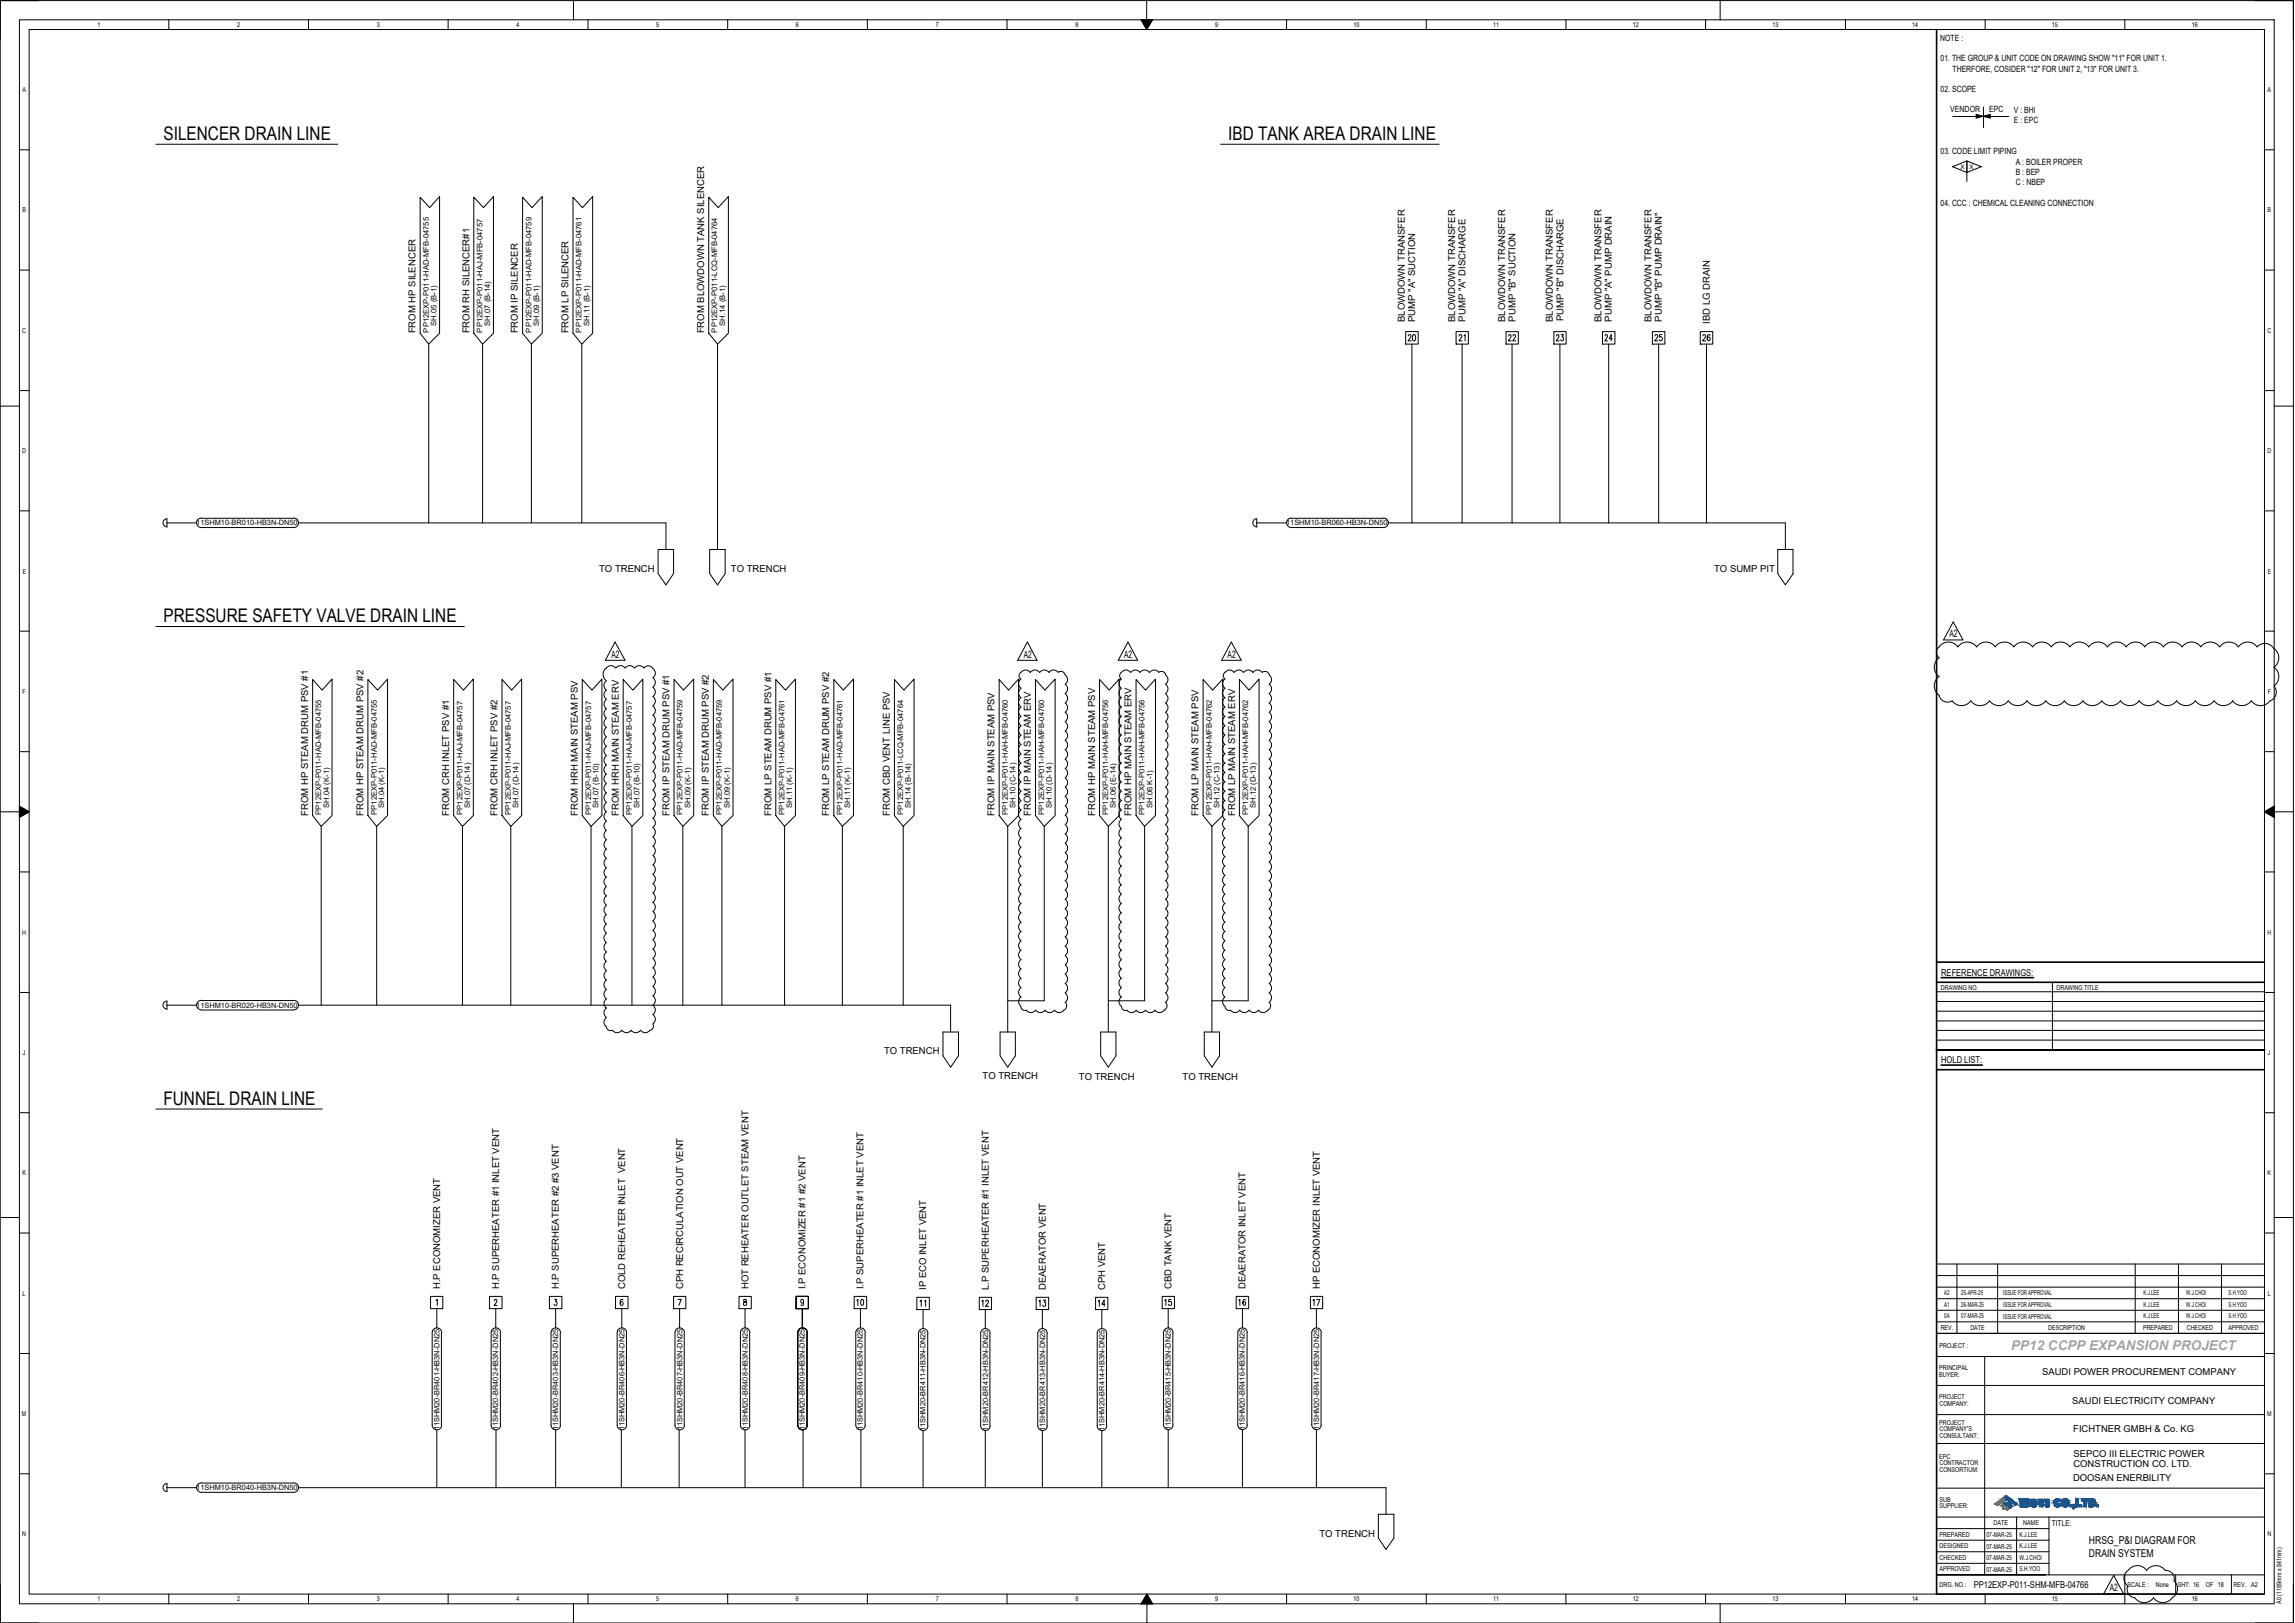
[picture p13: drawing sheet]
<svg xmlns="http://www.w3.org/2000/svg" width="420mm" height="297mm" viewBox="0 0 420 297" stroke-linecap="round" stroke-linejoin="round" font-family="sans-serif">
<defs><g id="words">
<g font-size="3.4">
<text x="29.9" y="25.6">SILENCER DRAIN LINE</text>
<text x="224.9" y="25.6">IBD TANK AREA DRAIN LINE</text>
<text x="29.9" y="113.9">PRESSURE SAFETY VALVE DRAIN LINE</text>
<text x="29.9" y="202.2">FUNNEL DRAIN LINE</text>
</g>
<text font-size="2.5" fill="#8470ff" x="368.2" y="247">PP12 CCPP EXPANSION PROJECT</text>
<g font-size="2">
<text x="382.4" y="282.6">HRSG_P&amp;I DIAGRAM FOR</text>
<text x="382.4" y="284.9">DRAIN SYSTEM</text>
</g>
<g font-size="1.8">
<text x="356.9" y="116.7">A2</text>
<text x="111.9" y="120.4">A2</text>
<text x="187.4" y="120.4">A2</text>
<text x="205.8" y="120.4">A2</text>
<text x="224.7" y="120.4">A2</text>
<text x="386.2" y="291.2">A2</text>
</g>
<g font-size="1.7">
<text x="257.2" y="58.9" transform="rotate(-90 257.2 58.9)">BLOWDOWN TRANSFER</text>
<text x="259.1" y="58.9" transform="rotate(-90 259.1 58.9)">PUMP &quot;A&quot; SUCTION</text>
<text x="266.4" y="58.9" transform="rotate(-90 266.4 58.9)">BLOWDOWN TRANSFER</text>
<text x="268.3" y="58.9" transform="rotate(-90 268.3 58.9)">PUMP &quot;A&quot; DISCHARGE</text>
<text x="275.5" y="58.9" transform="rotate(-90 275.5 58.9)">BLOWDOWN TRANSFER</text>
<text x="277.5" y="58.9" transform="rotate(-90 277.5 58.9)">PUMP &quot;B&quot; SUCTION</text>
<text x="284.3" y="58.9" transform="rotate(-90 284.3 58.9)">BLOWDOWN TRANSFER</text>
<text x="286.3" y="58.7" transform="rotate(-90 286.3 58.7)">PUMP &quot;B&quot; DISCHARGE</text>
<text x="293.2" y="58.9" transform="rotate(-90 293.2 58.9)">BLOWDOWN TRANSFER</text>
<text x="295.1" y="58.9" transform="rotate(-90 295.1 58.9)">PUMP &quot;A&quot; PUMP DRAIN</text>
<text x="302.3" y="58.9" transform="rotate(-90 302.3 58.9)">BLOWDOWN TRANSFER</text>
<text x="304.2" y="58.9" transform="rotate(-90 304.2 58.9)">PUMP &quot;B&quot; PUMP DRAIN&quot;</text>
<text x="313.1" y="59.3" transform="rotate(-90 313.1 59.3)">IBD LG DRAIN</text>
<text x="76.1" y="61" transform="rotate(-90 76.1 61)">FROM HP SILENCER</text>
<text x="85.9" y="61" transform="rotate(-90 85.9 61)">FROM RH SILENCER#1</text>
<text x="94.8" y="61" transform="rotate(-90 94.8 61)">FROM IP SILENCER</text>
<text x="104.1" y="61" transform="rotate(-90 104.1 61)">FROM LP SILENCER</text>
<text x="128.9" y="61" transform="rotate(-90 128.9 61)">FROM BLOWDOWN TANK SILENCER</text>
<text x="109.7" y="104.7">TO TRENCH</text>
<text x="133.8" y="104.7">TO TRENCH</text>
<text x="313.8" y="104.7">TO SUMP PIT</text>
<text x="56.4" y="149.3" transform="rotate(-90 56.4 149.3)">FROM HP STEAM DRUM PSV #1</text>
<text x="66.5" y="149.3" transform="rotate(-90 66.5 149.3)">FROM HP STEAM DRUM PSV #2</text>
<text x="82.3" y="149.3" transform="rotate(-90 82.3 149.3)">FROM CRH INLET PSV #1</text>
<text x="91.1" y="149.3" transform="rotate(-90 91.1 149.3)">FROM CRH INLET PSV #2</text>
<text x="105.8" y="149.3" transform="rotate(-90 105.8 149.3)">FROM HRH MAIN STEAM PSV</text>
<text x="113.3" y="149.3" transform="rotate(-90 113.3 149.3)">FROM HRH MAIN STEAM ERV</text>
<text x="122.6" y="149.3" transform="rotate(-90 122.6 149.3)">FROM IP STEAM DRUM PSV #1</text>
<text x="129.8" y="149.3" transform="rotate(-90 129.8 149.3)">FROM IP STEAM DRUM PSV #2</text>
<text x="141.2" y="149.3" transform="rotate(-90 141.2 149.3)">FROM LP STEAM DRUM PSV #1</text>
<text x="151.8" y="149.3" transform="rotate(-90 151.8 149.3)">FROM LP STEAM DRUM PSV #2</text>
<text x="162.9" y="149.3" transform="rotate(-90 162.9 149.3)">FROM CBD VENT LINE PSV</text>
<text x="182.1" y="149.3" transform="rotate(-90 182.1 149.3)">FROM IP MAIN STEAM PSV</text>
<text x="188.7" y="149.3" transform="rotate(-90 188.7 149.3)">FROM IP MAIN STEAM ERV</text>
<text x="200.5" y="149.3" transform="rotate(-90 200.5 149.3)">FROM HP MAIN STEAM PSV</text>
<text x="207.1" y="149.3" transform="rotate(-90 207.1 149.3)">FROM HP MAIN STEAM ERV</text>
<text x="219.4" y="149.3" transform="rotate(-90 219.4 149.3)">FROM LP MAIN STEAM PSV</text>
<text x="226.1" y="149.3" transform="rotate(-90 226.1 149.3)">FROM LP MAIN STEAM ERV</text>
<text x="355.4" y="178.5">REFERENCE DRAWINGS:</text>
<text x="161.8" y="193">TO TRENCH</text>
<text x="179.9" y="197.5">TO TRENCH</text>
<text x="197.5" y="197.6">TO TRENCH</text>
<text x="216.5" y="197.6">TO TRENCH</text>
<text x="355.4" y="194.5">HOLD LIST:</text>
<text x="80.6" y="236" transform="rotate(-90 80.6 236)">H.P ECONOMIZER VENT</text>
<text x="91.4" y="236" transform="rotate(-90 91.4 236)">H.P SUPERHEATER #1 INLET VENT</text>
<text x="102.3" y="236" transform="rotate(-90 102.3 236)">H.P SUPERHEATER #2 #3 VENT</text>
<text x="114.5" y="236" transform="rotate(-90 114.5 236)">COLD REHEATER INLET VENT</text>
<text x="125.1" y="236" transform="rotate(-90 125.1 236)">CPH RECIRCULATION OUT VENT</text>
<text x="137" y="236" transform="rotate(-90 137 236)">HOT REHEATER OUTLET STEAM VENT</text>
<text x="147.5" y="236" transform="rotate(-90 147.5 236)">I.P ECONOMIZER #1 #2 VENT</text>
<text x="158.1" y="236" transform="rotate(-90 158.1 236)">I.P SUPERHEATER #1 INLET VENT</text>
<text x="169.6" y="236.1" transform="rotate(-90 169.6 236.1)">IP ECO INLET VENT</text>
<text x="181" y="236.1" transform="rotate(-90 181 236.1)">L.P SUPERHEATER #1 INLET VENT</text>
<text x="191.5" y="236.1" transform="rotate(-90 191.5 236.1)">DEAERATOR VENT</text>
<text x="202.3" y="236.1" transform="rotate(-90 202.3 236.1)">CPH VENT</text>
<text x="214.5" y="236" transform="rotate(-90 214.5 236)">CBD TANK VENT</text>
<text x="228" y="236" transform="rotate(-90 228 236)">DEAERATOR INLET VENT</text>
<text x="241.6" y="236" transform="rotate(-90 241.6 236)">HP ECONOMIZER INLET VENT</text>
<text x="373.9" y="251.6">SAUDI POWER PROCUREMENT COMPANY</text>
<text x="379.4" y="256.9">SAUDI ELECTRICITY COMPANY</text>
<text x="379.6" y="262.2">FICHTNER GMBH &amp; Co. KG</text>
<text x="379.6" y="266.6">SEPCO III ELECTRIC POWER</text>
<text x="379.6" y="268.4">CONSTRUCTION CO. LTD.</text>
<text x="379.5" y="271">DOOSAN ENERBILITY</text>
<text x="241.6" y="281.2">TO TRENCH</text>
<text x="361.4" y="290.6">PP12EXP-P011-SHM-MFB-04766</text>
</g>
<g font-size="1.6">
<text x="355.2" y="7.4">NOTE :</text>
<text x="355.3" y="11.2">01. THE GROUP &amp; UNIT CODE ON DRAWING SHOW &quot;11&quot; FOR UNIT 1.</text>
<text x="355.3" y="16.9">02. SCOPE</text>
<text x="357.5" y="13.2">THERFORE, COSIDER &quot;12&quot; FOR UNIT 2, &quot;13&quot; FOR UNIT 3.</text>
<text x="357" y="20.6">VENDOR</text>
<text x="364.2" y="20.6">EPC</text>
<text x="368.7" y="20.7">V : BHI</text>
<text x="368.7" y="22.6">E : EPC</text>
<text x="355.3" y="28.3">03. CODE LIMIT PIPING</text>
<text x="369" y="30.2">A : BOILER PROPER</text>
<text x="369" y="32.1">B : BEP</text>
<text x="369" y="33.9">C : NBEP</text>
<text x="355.3" y="37.7">04. CCC : CHEMICAL CLEANING CONNECTION</text>
</g>
<text font-size="1.5" x="375.6" y="279.2">TITLE:</text>
<g font-size="1.4">
<text x="79.9" y="59.6" transform="rotate(-90 79.9 59.6)">SH.05 (B-1)</text>
<text x="89.7" y="59.6" transform="rotate(-90 89.7 59.6)">SH.07 (B-14)</text>
<text x="98.7" y="59.6" transform="rotate(-90 98.7 59.6)">SH.09 (B-1)</text>
<text x="107.9" y="59.6" transform="rotate(-90 107.9 59.6)">SH.11 (B-1)</text>
<text x="132.8" y="59.6" transform="rotate(-90 132.8 59.6)">SH.14 (B-1)</text>
<text x="78.5" y="60.9" transform="rotate(-90 78.5 60.9)">PP12EXP-P011-HAD-MFB-04755</text>
<text x="88.3" y="60.9" transform="rotate(-90 88.3 60.9)">PP12EXP-P011-HAJ-MFB-04757</text>
<text x="97.3" y="60.9" transform="rotate(-90 97.3 60.9)">PP12EXP-P011-HAD-MFB-04759</text>
<text x="106.5" y="60.9" transform="rotate(-90 106.5 60.9)">PP12EXP-P011-HAD-MFB-04761</text>
<text x="131.3" y="60.9" transform="rotate(-90 131.3 60.9)">PP12EXP-P011-LCQ-MFB-04764</text>
<text x="35.9" y="96.2">11SHM10-BR010-HB3N-DN50</text>
<text x="235.5" y="96.2">11SHM10-BR060-HB3N-DN50</text>
<text x="58.8" y="149.1" transform="rotate(-90 58.8 149.1)">PP12EXP-P011-HAD-MFB-04755</text>
<text x="60.2" y="147.9" transform="rotate(-90 60.2 147.9)">SH.04 (K-1)</text>
<text x="69" y="149.1" transform="rotate(-90 69 149.1)">PP12EXP-P011-HAD-MFB-04755</text>
<text x="70.4" y="147.9" transform="rotate(-90 70.4 147.9)">SH.04 (K-1)</text>
<text x="84.7" y="149.1" transform="rotate(-90 84.7 149.1)">PP12EXP-P011-HAJ-MFB-04757</text>
<text x="86.1" y="147.9" transform="rotate(-90 86.1 147.9)">SH.07 (D-14)</text>
<text x="93.5" y="149.1" transform="rotate(-90 93.5 149.1)">PP12EXP-P011-HAJ-MFB-04757</text>
<text x="94.9" y="147.9" transform="rotate(-90 94.9 147.9)">SH.07 (D-14)</text>
<text x="108.2" y="149.1" transform="rotate(-90 108.2 149.1)">PP12EXP-P011-HAJ-MFB-04757</text>
<text x="109.6" y="147.9" transform="rotate(-90 109.6 147.9)">SH.07 (B-10)</text>
<text x="115.7" y="149.1" transform="rotate(-90 115.7 149.1)">PP12EXP-P011-HAJ-MFB-04757</text>
<text x="117.1" y="147.9" transform="rotate(-90 117.1 147.9)">SH.07 (B-10)</text>
<text x="125" y="149.1" transform="rotate(-90 125 149.1)">PP12EXP-P011-HAD-MFB-04759</text>
<text x="126.4" y="147.9" transform="rotate(-90 126.4 147.9)">SH.09 (K-1)</text>
<text x="132.2" y="149.1" transform="rotate(-90 132.2 149.1)">PP12EXP-P011-HAD-MFB-04759</text>
<text x="133.6" y="147.9" transform="rotate(-90 133.6 147.9)">SH.09 (K-1)</text>
<text x="143.6" y="149.1" transform="rotate(-90 143.6 149.1)">PP12EXP-P011-HAD-MFB-04761</text>
<text x="145" y="147.9" transform="rotate(-90 145 147.9)">SH.11 (K-1)</text>
<text x="154.2" y="149.1" transform="rotate(-90 154.2 149.1)">PP12EXP-P011-HAD-MFB-04761</text>
<text x="155.7" y="147.9" transform="rotate(-90 155.7 147.9)">SH.11 (K-1)</text>
<text x="165.4" y="149.1" transform="rotate(-90 165.4 149.1)">PP12EXP-P011-LCQ-MFB-04764</text>
<text x="166.8" y="147.9" transform="rotate(-90 166.8 147.9)">SH.14 (B-14)</text>
<text x="184.5" y="149.1" transform="rotate(-90 184.5 149.1)">PP12EXP-P011-HAH-MFB-04760</text>
<text x="185.9" y="147.9" transform="rotate(-90 185.9 147.9)">SH.10 (C-14)</text>
<text x="191.2" y="149.1" transform="rotate(-90 191.2 149.1)">PP12EXP-P011-HAH-MFB-04760</text>
<text x="192.6" y="147.9" transform="rotate(-90 192.6 147.9)">SH.10 (D-14)</text>
<text x="202.9" y="149.1" transform="rotate(-90 202.9 149.1)">PP12EXP-P011-HAH-MFB-04756</text>
<text x="204.3" y="147.9" transform="rotate(-90 204.3 147.9)">SH.06 (E-14)</text>
<text x="209.5" y="149.1" transform="rotate(-90 209.5 149.1)">PP12EXP-P011-HAH-MFB-04756</text>
<text x="211" y="147.9" transform="rotate(-90 211 147.9)">SH.06 K-1)</text>
<text x="221.9" y="149.1" transform="rotate(-90 221.9 149.1)">PP12EXP-P011-HAH-MFB-04762</text>
<text x="223.3" y="147.9" transform="rotate(-90 223.3 147.9)">SH.12 (C-13)</text>
<text x="228.5" y="149.1" transform="rotate(-90 228.5 149.1)">PP12EXP-P011-HAH-MFB-04762</text>
<text x="229.9" y="147.9" transform="rotate(-90 229.9 147.9)">SH.12 (D-13)</text>
<text x="35.9" y="184.5">11SHM10-BR020-HB3N-DN50</text>
<text x="80.4" y="261.8" transform="rotate(-90 80.4 261.8)">11SHM20-BR401-HB3N-DN25</text>
<text x="91.2" y="261.8" transform="rotate(-90 91.2 261.8)">11SHM20-BR402-HB3N-DN25</text>
<text x="102.2" y="261.8" transform="rotate(-90 102.2 261.8)">11SHM20-BR403-HB3N-DN25</text>
<text x="114.3" y="261.8" transform="rotate(-90 114.3 261.8)">11SHM20-BR406-HB3N-DN25</text>
<text x="124.9" y="261.8" transform="rotate(-90 124.9 261.8)">11SHM20-BR407-HB3N-DN25</text>
<text x="136.9" y="261.8" transform="rotate(-90 136.9 261.8)">11SHM20-BR408-HB3N-DN25</text>
<text x="147.4" y="261.8" transform="rotate(-90 147.4 261.8)">11SHM20-BR409-HB3N-DN25</text>
<text x="158" y="261.8" transform="rotate(-90 158 261.8)">11SHM20-BR410-HB3N-DN25</text>
<text x="169.5" y="261.9" transform="rotate(-90 169.5 261.9)">11SHM20-BR411-HB3N-DN25</text>
<text x="180.9" y="261.9" transform="rotate(-90 180.9 261.9)">11SHM20-BR412-HB3N-DN25</text>
<text x="191.3" y="261.9" transform="rotate(-90 191.3 261.9)">11SHM20-BR413-HB3N-DN25</text>
<text x="202.2" y="261.9" transform="rotate(-90 202.2 261.9)">11SHM20-BR414-HB3N-DN25</text>
<text x="214.4" y="261.8" transform="rotate(-90 214.4 261.8)">11SHM20-BR415-HB3N-DN25</text>
<text x="227.9" y="261.8" transform="rotate(-90 227.9 261.8)">11SHM20-BR416-HB3N-DN25</text>
<text x="241.5" y="261.8" transform="rotate(-90 241.5 261.8)">11SHM20-BR417-HB3N-DN25</text>
<text x="35.9" y="272.7">11SHM10-BR040-HB3N-DN50</text>
</g>
<g font-size="1.2">
<text x="17.8" y="4.9">1</text>
<text x="43.4" y="4.9">2</text>
<text x="69" y="4.9">3</text>
<text x="94.6" y="4.9">4</text>
<text x="120.1" y="4.9">5</text>
<text x="145.7" y="4.9">6</text>
<text x="171.3" y="4.9">7</text>
<text x="196.9" y="4.9">8</text>
<text x="222.5" y="4.9">9</text>
<text x="247.8" y="4.9">10</text>
<text x="273.3" y="4.9">11</text>
<text x="298.9" y="4.9">12</text>
<text x="324.5" y="4.9">13</text>
<text x="350.1" y="4.9">14</text>
<text x="375.7" y="4.9">15</text>
<text x="401.3" y="4.9">16</text>
<text x="4.1" y="16.8">A</text>
<text x="415.1" y="16.8">A</text>
<text x="4.1" y="38.9">B</text>
<text x="415.1" y="38.9">B</text>
<text x="4.1" y="60.9">C</text>
<text x="415.1" y="60.9">C</text>
<text x="4.1" y="82.9">D</text>
<text x="415.1" y="82.9">D</text>
<text x="4.2" y="105">E</text>
<text x="415.2" y="105">E</text>
<text x="4.1" y="127">F</text>
<text x="415.2" y="127">F</text>
<text x="4.1" y="171.1">H</text>
<text x="415.1" y="171.1">H</text>
<text x="355.3" y="181.1">DRAWING NO.</text>
<text x="376.5" y="181.1">DRAWING TITLE</text>
<text x="4.2" y="193.1">J</text>
<text x="415.2" y="193.1">J</text>
<text x="4.1" y="215.1">K</text>
<text x="415.1" y="215.1">K</text>
<text x="4.1" y="237.1">L</text>
<text x="355.9" y="239.1">A1</text>
<text x="355.9" y="237">A2</text>
<text x="359.1" y="239.2">26-MAR-25</text>
<text x="359.1" y="237.1">25-APR-25</text>
<text x="366.7" y="239.2">ISSUE FOR APPROVAL</text>
<text x="366.7" y="237.1">ISSUE FOR APPROVAL</text>
<text x="392.4" y="239.2">K.J.LEE</text>
<text x="392.4" y="237.1">K.J.LEE</text>
<text x="400.3" y="239.2">W.J.CHOI</text>
<text x="400.3" y="237.1">W.J.CHOI</text>
<text x="408" y="239.2">S.H.YOO</text>
<text x="408" y="237.1">S.H.YOO</text>
<text x="415.2" y="237.1">L</text>
<text x="355.3" y="243.4">REV.</text>
<text x="355.9" y="241.2">0A</text>
<text x="359.1" y="241.3">07-MAR-25</text>
<text x="360.7" y="243.4">DATE</text>
<text x="366.7" y="241.3">ISSUE FOR APPROVAL</text>
<text x="375" y="243.4">DESCRIPTION</text>
<text x="392.3" y="243.4">PREPARED</text>
<text x="392.4" y="241.3">K.J.LEE</text>
<text x="400.3" y="241.3">W.J.CHOI</text>
<text x="400.3" y="243.4">CHECKED</text>
<text x="408" y="243.4">APPROVED</text>
<text x="408" y="241.3">S.H.YOO</text>
<text x="355" y="250.8">PRINCIPAL</text>
<text x="355" y="252">BUYER:</text>
<text x="355.1" y="246.6">PROJECT :</text>
<text x="355" y="256.1">PROJECT</text>
<text x="355" y="257.2">COMPANY:</text>
<text x="4" y="259.2">M</text>
<text x="355" y="260.8">PROJECT</text>
<text x="355" y="262">COMPANY'S</text>
<text x="355" y="263.1">CONSULTANT:</text>
<text x="415.1" y="259.2">M</text>
<text x="355" y="267.1">EPC</text>
<text x="355" y="268.2">CONTRACTOR</text>
<text x="355" y="269.4">CONSORTIUM:</text>
<text x="355" y="274.9">SUB</text>
<text x="355" y="276">SUPPLIER:</text>
<text x="4.1" y="281.2">N</text>
<text x="355.1" y="281.2">PREPARED</text>
<text x="363.7" y="281.3">07-MAR-25</text>
<text x="365" y="279.1">DATE</text>
<text x="369.7" y="281.2">K.J.LEE</text>
<text x="370.4" y="279.1">NAME</text>
<text x="415.1" y="281.2">N</text>
<text x="355.1" y="283.4">DESIGNED</text>
<text x="355.1" y="285.5">CHECKED</text>
<text x="355.1" y="287.6">APPROVED</text>
<text x="363.7" y="283.4">07-MAR-25</text>
<text x="363.7" y="285.5">07-MAR-25</text>
<text x="363.7" y="287.6">07-MAR-25</text>
<text x="369.7" y="283.3">K.J.LEE</text>
<text x="369.7" y="285.4">W.J.CHOI</text>
<text x="369.7" y="287.6">S.H.YOO</text>
<text x="17.8" y="293.1">1</text>
<text x="43.4" y="293.1">2</text>
<text x="69" y="293.1">3</text>
<text x="94.6" y="293.1">4</text>
<text x="120.1" y="293.1">5</text>
<text x="145.7" y="293.1">6</text>
<text x="171.3" y="293.1">7</text>
<text x="196.9" y="293.1">8</text>
<text x="222.5" y="293.1">9</text>
<text x="247.8" y="293.1">10</text>
<text x="273.3" y="293.1">11</text>
<text x="298.9" y="293.1">12</text>
<text x="324.5" y="293.1">13</text>
<text x="350.1" y="293.1">14</text>
<text x="355.1" y="290.4">DRG. NO.:</text>
<text x="375.7" y="293.1">15</text>
<text x="389.5" y="290.4">SCALE :</text>
<text x="394.7" y="290.4">None</text>
<text x="398.7" y="290.4">SHT: 16</text>
<text x="401.3" y="293.1">16</text>
<text x="403.8" y="290.4">OF 18</text>
<text x="408.9" y="290.4">REV.</text>
<text x="412.2" y="290.4">A2</text>
<text x="417.7" y="293.5" transform="rotate(-90 417.7 293.5)">A0 (1189mm x 841mm)</text>
</g>
<g font-size="1.1">
<text x="358.9" y="30.9">X</text>
<text x="360.6" y="30.9">X</text>
</g>
</g></defs>
<!-- layer: 0 -->
<g fill="none" stroke="#000" stroke-width=".18">
<path d="M28.5 26.4h33.3M76.9 36.1l1.8 1.9 1.8-2v25l-2 2-1.6-2zM86.7 36.1l1.8 1.9 1.8-2v25l-2 2-1.6-2zM95.7 36.1l1.7 1.9 1.9-2v25l-2 2-1.6-2zM104.9 36.1l1.7 1.9 1.9-2v25l-2 2-1.6-2zM129.8 36.1l1.7 1.9 1.8-2v25l-1.9 2-1.6-2zM223.5 26.4h40M28.5 114.7h56.5M112.6 117.5l1.8 3.3h-3.6zM188.1 117.5l1.8 3.3h-3.6zM206.5 117.5l1.8 3.3h-3.6zM225.4 117.5l1.8 3.3h-3.6z"/>
<path d="M357.6 113.8l1.8 3.3h-3.6zM57.2 124.4l1.8 1.9 1.8-2v25l-2 1.9-1.6-1.9zM67.4 124.4l1.7 1.9 1.9-2v25l-2 1.9-1.6-1.9zM83.1 124.4l1.7 1.9 1.9-2v25l-2 1.9-1.6-1.9zM91.9 124.4l1.8 1.9 1.8-2v25l-2 1.9-1.6-1.9zM106.6 124.4l1.8 1.9 1.8-2v25l-2 1.9-1.6-1.9zM114.1 124.4l1.8 1.9 1.8-2v25l-2 1.9-1.6-1.9zM123.4 124.4l1.7 1.9 1.9-2v25l-2 1.9-1.6-1.9zM130.6 124.4l1.7 1.9 1.9-2v25l-2 1.9-1.6-1.9zM142 124.4l1.8 1.9 1.8-2v25l-2 1.9-1.6-1.9zM152.7 124.4l1.7 1.9 1.9-2v25l-2.1 1.9-1.5-1.9zM163.7 124.4l1.8 1.9 1.8-2v25l-1.9 1.9-1.7-1.9z"/>
<path d="M182.9 124.4l1.8 1.9 1.8-2v25l-2 1.9-1.6-1.9zM189.6 124.4l1.7 1.9 1.9-2v25l-2 1.9-1.6-1.9zM201.3 124.4l1.8 1.9 1.8-2v25l-2 1.9-1.6-1.9zM208 124.4l1.7 1.9 1.8-2v25l-2 1.9-1.5-1.9zM220.3 124.4l1.7 1.9 1.9-2v25l-2 1.9-1.6-1.9zM226.9 124.4l1.8 1.9 1.8-2v25l-2 1.9-1.6-1.9zM28.5 203h30.5M387 288.3l1.7 3.4h-3.6z"/>
</g>
<g fill="none" stroke="#000" stroke-width=".18">
<path d="M78.5 63v32.7M88.3 63v32.7M97.3 63v32.7M106.5 63v32.7M131.4 63v37.6M258.5 63v32.7M267.7 63v32.7M276.8 63v32.7M285.6 63v32.7M294.5 63v32.7M303.7 63v32.7M312.4 63v32.7"/>
<path d="M30.6 95.7h5.4M54.6 95.7h67.3v4.9M230.1 95.7h5.4M254.1 95.7h72.8v4.9M58.8 151.2v32.8M69 151.2v32.8M84.7 151.2v32.8M93.5 151.2v32.8M108.2 151.2v32.8M115.7 151.2v32.8M125 151.2v32.8M132.2 151.2v32.8"/>
<path d="M143.6 151.2v32.8M154.2 151.2v32.8M165.4 151.2v32.8M184.5 151.2v37.7M202.9 151.2v37.7M221.9 151.2v37.7M30.6 184h5.4M54.6 184h119.4v4.9M80 239.5v3.6M90.8 239.5v3.6M101.7 239.5v3.6M113.8 239.5v3.6"/>
<path d="M124.4 239.5v3.6M136.4 239.5v3.6M146.9 239.5v3.6M157.5 239.5v3.6M169 239.7v3.5M180.4 239.7v3.5M190.8 239.7v3.5M201.7 239.7v3.5M213.9 239.5v3.6M227.5 239.5v3.6M241 239.5v3.6M30.6 272.3h5.4"/>
<path d="M54.6 272.3h199.1v4.8M80 261.7v10.6M90.8 261.7v10.6M101.7 261.7v10.6M113.7 261.7v10.6M124.3 261.7v10.6M136.4 261.7v10.6M147 261.7v10.6M157.6 261.7v10.6M169 261.8v10.5M180.4 261.8v10.5M190.8 261.8v10.5"/>
<path d="M201.7 261.8v10.5M213.9 261.7v10.6M227.5 261.7v10.6M241 261.7v10.6"/>
</g>
<!-- layer: TAG-LINE -->
<g fill="none" stroke="#000" stroke-width=".18">
<path d="M36.2 95.1l.6-.2 17-.1a.87 .87 0 0 1 .9 .9 .87 .87 0 0 1-.9 .8h-16.9a.87 .87 0 0 1-.9-.5 .87 .87 0 0 1 .2-.9zM235.8 95.1l.6-.2 16.9-.1a.87 .87 0 0 1 .9 .9 .87 .87 0 0 1-.9 .8h-16.9a.87 .87 0 0 1-.8-.5 .87 .87 0 0 1 .2-.9zM36.8 183.1h17M36.8 184.9h17M36.9 183.1a.87 .87 0 0 0-.9 .8 .87 .87 0 0 0 .9 .9M53.8 183.1a.87 .87 0 0 1 .9 .8 .87 .87 0 0 1-.9 .9M80.8 243.9v16.9M80.9 243.9a.87 .87 0 0 0-.9-.9 .87 .87 0 0 0-.9 .9v16.9a.87 .87 0 0 0 .9 .9 .87 .87 0 0 0 .9-.9M90.2 243.3a.84 .84 0 0 1 .9-.2 .84 .84 0 0 1 .5 .8l.1 16.9a.87 .87 0 0 1-.9 .9 .87 .87 0 0 1-.9-.9v-16.9zM102.6 243.9v16.9M102.6 243.9a.87 .87 0 0 0-.9-.9 .87 .87 0 0 0-.8 .9v16.9a.87 .87 0 0 0 .8 .9 .87 .87 0 0 0 .9-.9M114.7 243.9v16.9"/>
<path d="M114.7 243.9a.87 .87 0 0 0-.9-.9 .87 .87 0 0 0-.8 .9v16.9a.87 .87 0 0 0 .9 .9 .87 .87 0 0 0 .8-.9M125.3 243.9v16.9M125.3 243.9a.87 .87 0 0 0-.9-.9 .87 .87 0 0 0-.8 .9v16.9a.87 .87 0 0 0 .8 .9 .87 .87 0 0 0 .9-.9M137.2 243.9v16.9M137.3 243.9a.87 .87 0 0 0-.9-.9 .87 .87 0 0 0-.8 .9v16.9a.87 .87 0 0 0 .8 .9 .87 .87 0 0 0 .9-.9M147.7 243.9v16.9M147.8 243.9a.87 .87 0 0 0-.9-.9 .87 .87 0 0 0-.9 .9v16.9a.87 .87 0 0 0 .9 .9 .87 .87 0 0 0 .9-.9M158.4 243.9v16.9M158.4 243.9a.87 .87 0 0 0-.9-.9 .87 .87 0 0 0-.8 .9v16.9a.87 .87 0 0 0 .8 .9 .87 .87 0 0 0 .9-.9M168.1 244a.87 .87 0 0 1 .9-.9 .87 .87 0 0 1 .9 .9M168.1 244v17M169.8 244v17"/>
<path d="M179.5 244a.87 .87 0 0 1 .9-.9 .87 .87 0 0 1 .9 .9M179.5 244v17M181.2 244v17M190 244a.87 .87 0 0 1 .9-.9 .87 .87 0 0 1 .8 .9M190 244v17M191.7 244v17M200.9 244a.87 .87 0 0 1 .8-.9 .87 .87 0 0 1 .9 .9M200.9 244v17M202.6 244v17M214.7 243.9v16.9M214.8 243.9a.87 .87 0 0 0-.9-.9 .87 .87 0 0 0-.9 .9v16.9a.87 .87 0 0 0 .9 .8 .87 .87 0 0 0 .9-.8M228.3 243.9v16.9"/>
<path d="M228.3 243.9a.87 .87 0 0 0-.8-.9 .87 .87 0 0 0-.9 .9v16.9a.87 .87 0 0 0 .9 .8 .87 .87 0 0 0 .8-.8M241.9 243.9v16.9M241.9 243.9a.87 .87 0 0 0-.9-.9 .87 .87 0 0 0-.8 .9v16.9a.87 .87 0 0 0 .8 .8 .87 .87 0 0 0 .9-.8M36.8 271.4h17M36.9 271.4a.87 .87 0 0 0-.9 .8 .87 .87 0 0 0 .8 .9h17a.87 .87 0 0 0 .9-.8 .87 .87 0 0 0-.9-.9M168.1 260.9a.87 .87 0 0 0 .9 .9 .87 .87 0 0 0 .9-.9M179.5 260.9a.87 .87 0 0 0 .9 .9 .87 .87 0 0 0 .9-.9M190 260.9a.87 .87 0 0 0 .9 .9 .87 .87 0 0 0 .8-.9M200.9 260.9a.87 .87 0 0 0 .8 .9 .87 .87 0 0 0 .9-.9"/>
</g>
<!-- layer: Level 1 -->
<g fill="none" stroke="#000" stroke-width=".18">
<path d="M257.3 60.7h2.3v2.3h-2.3zM257.8 61.5l.1-.2 .2-.1 .2 .4-.5 .8h.6M258.7 61.3l.2-.1a.7 .7 0 0 1-.1 1.2l-.2-.2v-.3zM266.6 60.7h2.2v2.3h-2.2zM267.1 61.5l.1-.2 .3-.1 .1 .4-.5 .8h.6M268 61.5l.2-.3v1.2M275.7 60.7h2.3v2.3h-2.3zM276.2 61.5l.1-.3h.2l.1 .4-.5 .8h.6M277 61.5a.25 .25 0 0 1 .3-.2 .25 .25 0 0 1 .1 .4l-.5 .7h.6M284.5 60.7h2.2v2.3h-2.2zM284.9 61.5l.2-.3h.1l.2 .4-.5 .8h.6M285.8 61.2h.4l-.2 .5a.33 .33 0 0 1 .3 .4 .33 .33 0 0 1-.6 .1"/>
<path d="M293.4 60.7h2.3v2.3h-2.3zM293.8 61.5l.2-.3h.1l.2 .4-.5 .8h.5M295.2 62h-.6l.4-.8v1.2M302.5 60.7h2.3v2.3h-2.3zM303 61.5l.1-.2 .2-.1 .2 .4-.6 .8h.6M304.2 61.2h-.4v.5a.34 .34 0 0 1 .5 0 .34 .34 0 0 1-.1 .5 .34 .34 0 0 1-.5 0M311.3 60.7h2.3v2.3h-2.3zM311.7 61.5l.1-.2 .3-.1 .2 .4-.6 .8h.6M313.1 61.4l-.3-.2a.69 .69 0 0 0 0 1.2 .35 .35 0 0 0 .3-.4 .35 .35 0 0 0-.4-.3l-.2 .3M30.6 95v1.5M30.6 94.9a.74 .74 0 0 0-.8 .8 .74 .74 0 0 0 .8 .7M230.1 95v1.5"/>
<path d="M230.1 94.9a.74 .74 0 0 0-.7 .8 .74 .74 0 0 0 .7 .7M30.6 183.2v1.5M30.6 183.2a.74 .74 0 0 0-.8 .7 .74 .74 0 0 0 .8 .8M78.8 237.3h2.3v2.2h-2.3zM79.8 238l.3-.2v1.1M89.6 237.3h2.3v2.2h-2.3zM90.5 238.1a.25 .25 0 0 1 .4-.3 .25 .25 0 0 1 0 .4l-.4 .7h.5M100.6 237.3h2.3v2.2h-2.3zM101.5 237.8h.4l-.2 .4a.32 .32 0 0 1 .3 .5 .32 .32 0 0 1-.6 0M112.7 237.3h2.3v2.2h-2.3zM114 237.9l-.1-.1a.63 .63 0 0 0-.1 1.1 .33 .33 0 0 0 .3-.4 .33 .33 0 0 0-.4-.2l-.2 .2M123.3 237.3h2.3v2.2h-2.3z"/>
<path d="M124.1 237.8h.6l-.4 1.1M135.3 237.3h2.2v2.2h-2.2zM136.2 237.9v.3a.37 .37 0 0 1 .5 .3 .37 .37 0 0 1-.4 .4 .39 .39 0 0 1-.2-.5 .39 .39 0 0 1 .5-.2v-.3zM145.8 237.3h2.2v2.2h-2.2zM147.1 238.2l-.1 .2a.31 .31 0 0 1-.4-.3 .31 .31 0 0 1 .5-.2v.3a.48 .48 0 0 1-.3 .7l-.2-.1M156.4 237.3h2.3v2.2h-2.3zM156.9 238l.2-.2v1.1M157.7 237.9l.1-.1a.65 .65 0 0 1 0 1.1l-.2-.5zM167.9 237.4h2.2v2.3h-2.2zM168.4 238.2l.3-.3v1.2M169.3 238.2l.2-.3v1.2M179.3 237.4h2.2v2.3h-2.2z"/>
<path d="M179.7 238.2l.3-.3v1.2M180.5 238.2l.1-.3 .3 .1 .1 .2-.6 .9h.6M189.7 237.4h2.3v2.3h-2.3zM190.2 238.2l.2-.3v1.2M191 237.9h.4l-.2 .5a.35 .35 0 0 1 .2 .4 .35 .35 0 0 1-.4 .2l-.1-.1M200.6 237.4h2.2v2.3h-2.2zM201 238.2l.3-.3v1.2M202.3 238.7h-.6l.4-.8v1.2M212.8 237.3h2.2v2.2h-2.2zM213.2 238l.2-.2v1.1M214.4 237.8h-.4v.5a.33 .33 0 0 1 .4 0 .33 .33 0 0 1 0 .5 .33 .33 0 0 1-.5-.1M226.3 237.3h2.3v2.2h-2.3z"/>
<path d="M226.8 238l.2-.2v1.1M228 237.9l-.2-.1a.68 .68 0 0 0 0 1.1 .32 .32 0 0 0 .2-.4 .32 .32 0 0 0-.3-.2l-.2 .2M239.9 237.3h2.2v2.2h-2.2zM240.4 238l.2-.2v1.1M241 237.8h.6l-.4 1.1M30.1 271.7l.5-.2v1.5a.74 .74 0 0 1-.7-.5 .74 .74 0 0 1 .2-.8z"/>
</g>
<!-- layer: Primary Line -->
<path d="M120.5 100.6v4.4l1.4 2 1.4-2v-4.4h-2.8M129.9 100.6v4.4l1.5 2 1.4-2v-4.4h-2.8M328.3 105v-4.4h-2.8v4.4l1.4 2 1.4-2M172.6 188.9h2.9v4.3l-1.5 2.1-1.4-2.1zM183.1 188.9h2.8v4.3l-1.4 2.1-1.4-2.1zM201.5 188.9h2.8v4.3l-1.4 2.1-1.4-2.1zM220.5 188.9h2.8v4.3l-1.4 2.1-1.4-2.1zM252.3 277.1h2.9v4.4l-1.5 2.1-1.4-2.1z" fill="none" stroke="#000" stroke-width=".18"/>
<!-- layer: Code Break -->
<path d="M357.5 30.5l2.6-1.1v2.2zM360.1 29.4l2.6 1.1-2.6 1.1zM360.1 31.6v1.6" fill="none" stroke="#000" stroke-width=".18"/>
<!-- layer: TTLB -->
<g fill="none" stroke="#000" stroke-width=".18">
<path d="M0 .1h419.9v296.9h-419.9zM3.6 3.6h412.7v289.9h-412.7zM5.3 5.4h409.3v286.3h-409.3zM7.1 .1h-7.1v7M30.9 3.6v1.8M56.5 3.6v1.8M82 3.6v1.8M105 .1v3.5M107.7 3.6v1.8M133.2 3.6v1.8M158.8 3.6v1.8M184.4 3.6v1.8"/>
<path d="M208.9 3.6h2.1l-1.1 1.8zM209.9 .1v5.3M235.5 3.6v1.8M261.1 3.6v1.8M286.7 3.6v1.8M312.3 3.6v1.8M314.9 .1v3.5M337.9 3.6v1.8M363.4 3.6v1.8M389 3.6v1.8M412.8 .1h7.1v7M3.6 27.4h1.7"/>
<path d="M414.6 27.4h1.7M3.6 49.4h1.7M414.6 49.4h1.7M0 74.3h3.6M3.6 71.5h1.7M414.6 71.5h1.7M416.3 74.3h3.6M3.6 93.5h1.7M414.6 93.5h1.7M3.6 115.5h1.7M414.6 115.5h1.7M3.6 137.6h1.7"/>
<path d="M414.6 137.6h1.7M0 148.6h3.6M3.6 147.6l1.7 1-1.7 1zM3.6 159.6h1.7M414.6 148.6l1.7-1v2zM414.6 148.6h5.3M414.6 159.6h1.7M375.8 179.8v12.3M3.6 181.6h1.7M354.5 181.5h60.1M354.5 183.3h60.1M354.5 185.1h60.1"/>
<path d="M354.5 186.8h60.1M354.5 188.6h60.1M354.5 190.4h60.1M414.6 181.6h1.7M3.6 203.7h1.7M414.6 203.7h1.7M0 222.8h3.6M3.6 225.7h1.7M354.5 239.8h60.1M354.5 237.7h60.1M354.5 235.6h60.1M354.5 233.5h60.1"/>
<path d="M354.5 231.3h60.1M358.3 231.3v12.7M365.7 231.3v12.7M390.9 231.3v12.7M398.8 231.3v12.7M406.7 231.3v12.7M414.6 225.7h1.7M416.3 222.8h3.6M3.6 247.7h1.7M354.5 244h60.1M354.5 241.9h60.1M354.5 248.3h60.1"/>
<path d="M354.5 258.9h60.1M354.5 253.6h60.1M363.3 248.3v39.9M414.6 247.7h1.7M3.6 269.7h1.7M354.5 277.7h60.1M354.5 279.8h20.6M354.5 272.4h60.1M354.5 264.2h60.1M369.2 277.7v10.5M375.1 277.7v10.5M414.6 269.7h1.7"/>
<path d="M0 290v7h7.1M30.9 291.7v1.8M56.5 291.7v1.8M82 291.7v1.8M105 293.5v3.5M107.7 291.7v1.8M133.2 291.7v1.8M158.8 291.7v1.8M184.4 291.7v1.8M210 291.7l1 1.8h-2.1zM210 291.7v5.3M235.5 291.7v1.8"/>
<path d="M261.1 291.7v1.8M286.7 291.7v1.8M312.3 291.7v1.8M314.9 293.5v3.5M337.9 291.7v1.8M354.5 291.7h60.1M354.5 281.9h20.6M354.5 286.1h20.6M354.5 284h20.6M363.4 291.7v1.8M374.5 288.2h-20h60.1M389 288.2v5.3"/>
<path d="M398.3 288.2v3.5M408.5 288.2v3.5M419.9 290v7h-7.1"/>
</g>
<path d="M354.5 5.4v286.3M354.5 179.8h60.1M354.5 176.1h60.1M355.4 178.9h16.9M354.5 195.8h60.1M354.5 192.1h60.1M355.4 194.9h7.5M414.6 192.1h-60.1h60.1" fill="none" stroke="#000" stroke-width=".3"/>
<path d="M416.6 283v10.7h1.6zM416.6 283h1.6v10.7z" fill="#fff" stroke="#fff" stroke-width=".18"/>
<path d="M208.9 3.6h2.1l-1.1 1.8zM3.6 147.6l1.7 1-1.7 1zM414.6 148.6l1.7-1v2zM210 291.7l1 1.8h-2.1z" fill="#000" stroke="#000" stroke-width=".18"/>
<!-- layer: Layer 1 -->
<path d="M365.3 275.2l1.9-1.4v.3a.38 .38 0 0 1 0 .4 .38 .38 0 0 1-.4 .2l-.9 .7a.32 .32 0 0 1-.6-.1zM366.6 274.9h.1M366.7 276.1h.1M366.7 275.8h.1M367.2 275.4h.1M367.2 275.4v-.4l-.8 .6 .3 .2M367.2 275.4l-.5 .4M367.5 276.3h.1M367.9 276h.1M367.9 276v-.5l-.8 .6 .4 .2M367.9 276l-.4 .3" fill="none" stroke="#62b635" stroke-width=".25"/>
<g fill="none" stroke="#004081" stroke-width=".25">
<path d="M366.7 276.1h.1M367.2 275h.1a.21 .21 0 0 1 .3 .1 .21 .21 0 0 1-.3 .3h-.1zM367.2 273.8h.1M367.2 273.8v.3a.34 .34 0 0 0 0 .3 .34 .34 0 0 0 .3 .2l.5 .5 .6 .1M367.3 273.8l2 1.5-.4 .2-.3-.3M367.3 273.8h.1M367.5 275.1h.1M367.9 275.5a.26 .26 0 0 1 .4 0 .26 .26 0 0 1-.3 .4l-.1 .1zM368.2 275.8h.1M368.6 275.2h.1M370 275.8h.1M370.2 274.3l1.3 .1a.31 .31 0 0 1 .2 .3 .31 .31 0 0 1-.3 .3l.3 .2a.55 .55 0 0 1-.2 .5 .55 .55 0 0 1-.7 0v-.2"/>
<path d="M370.2 274.3h.1M370.2 274.3h-.6l.3 .3v1.2h.1M370.8 275.5v-.3a.25 .25 0 0 0 .1-.4 .25 .25 0 0 0-.3-.1v.6a.32 .32 0 0 1 0 .4 .32 .32 0 0 1-.4 .1h-.2M370.8 275.5h.1M372 274.8l-.2-.4h.4a.32 .32 0 0 1 .5 0 .32 .32 0 0 1 0 .5M372 274.8h.1M372 274.8v.5a.32 .32 0 0 0 0 .4 .32 .32 0 0 0 .4 0h.1a.32 .32 0 0 0 .2-.5h.1M372.7 274.9h.1M372.8 275.2h.1M372.8 275.2h.1a.29 .29 0 0 1 .4 0 .29 .29 0 0 1 .1 .3 .32 .32 0 0 0 .5 .2h.2v-.3M373.7 274.4h.1M373.7 274.4h-.6l.2 .1a.22 .22 0 0 1 .1 .4 .22 .22 0 0 1-.4 0h-.3"/>
<path d="M373.7 274.4a.27 .27 0 0 1 .4 .1 .27 .27 0 0 1 0 .4v.5M374.1 275.4h.1M374.6 275.7h.1M374.8 274.4h.1M374.8 274.4h-.6l.3 .3 .1 1M374.8 274.4a.31 .31 0 0 1 .4 .2 .31 .31 0 0 1 0 .3v.4a.32 .32 0 0 1 0 .4 .32 .32 0 0 1-.5 0h-.1M376.2 274.5l-.2 .4 .2 .6 .4 .3 .5-.2a.22 .22 0 0 0 .2-.2 .22 .22 0 0 0-.3-.2h-.1M376.2 274.5h.1M376.2 274.5l.3-.2h.4l.4 .4-.3 .2a.26 .26 0 0 0-.3-.3 .26 .26 0 0 0-.2 .3M376.5 274.9h.1M376.5 274.9v.1a.27 .27 0 0 0 .1 .4 .27 .27 0 0 0 .3-.2M376.9 275.2h.1"/>
<path d="M377.8 274.4h.1M377.9 274.7h.1M377.9 274.7h.1a.24 .24 0 0 1 .3 0 .24 .24 0 0 1 0 .3v.1a.29 .29 0 0 1-.3 .3 .29 .29 0 0 1-.2-.4zM378.9 275.4h.4v.3h-.4zM379.5 275.4h.1M379.5 275.4a.33 .33 0 0 1 .4 .1 .33 .33 0 0 1-.1 .5l-.3 .1 .1-.4M379.5 275.4v.3h.1M379.6 275.7h.1M380.1 274.3h.4v1.1h.6v.3h-1zM381.1 274.3h1.2v.4h-.4v1h-.4v-1h-.4zM382.4 275.7h.1M382.9 274.7v.3a.23 .23 0 0 0-.1 .3 .23 .23 0 0 0 .3 .1l.1-.3a.27 .27 0 0 0 0-.3 .27 .27 0 0 0-.3-.1"/>
<path d="M382.9 274.7h.1M383.1 274.3l.3 .1 .2 .3v.7l-.4 .3h-.8M383.1 274.3h.1M383.1 274.3h-.2a.32 .32 0 0 0-.4 0 .32 .32 0 0 0-.1 .5v.9M384.1 275.4h-.3v.3h.3"/>
<circle cx="378.1" cy="275" r=".7"/>
</g>
<g fill="#004081" stroke="#004081" stroke-width=".18">
<path d="M374.5 275.7h.6z"/>
<path d="M370.8 275.8h.3z"/>
<path d="M367.2 273.8h.1z"/>
<path d="M367.5 274.6h.8z"/>
<path d="M367.5 274.6h.9z"/>
<path d="M367.7 274.6h.8z"/>
<path d="M368 275h.2z"/>
<path d="M376.7 274.3h.2z"/>
<path d="M376.4 274.4h.6z"/>
<path d="M376.5 275.7h.5z"/>
<path d="M377.9 274.3h.2z"/>
<path d="M377.7 275.7h.8z"/>
<path d="M383.1 275.4h.5z"/>
<path d="M383 275.4h.5z"/>
<path d="M374.2 274.4h.6zM374.2 274.4h.6z"/>
<path d="M374.2 274.4h.7zM374.2 274.4h.7z"/>
<path d="M374.2 274.4h1zM374.2 274.4h1zM374.3 274.4h.9zM374.3 274.4h.9z"/>
<path d="M374.3 274.4l.9 .1zM374.3 274.4l.9 .1z"/>
<path d="M374.4 274.5h.8zM374.4 274.5h.8z"/>
<path d="M374.4 274.5l.8 .1zM374.4 274.5l.8 .1z"/>
<path d="M374.4 274.6l.8 .1v-.1zM374.4 274.6l.8 .1h-.7z"/>
<path d="M374.5 274.7h.7zM374.5 274.7h.7z"/>
<path d="M374.5 274.7l.7 .1zM374.5 274.7l.7 .1zM374.5 274.8h.7zM374.5 274.8h.7z"/>
<path d="M374.5 274.8l.7 .2v-.2zM374.5 274.8l.7 .2h-.7z"/>
<path d="M374.5 275l.7 .1zM374.5 275l.7 .1z"/>
<path d="M374.5 275.1l.7 .4v-.4zM374.5 275.1l.7 .4h-.7z"/>
<path d="M374.5 275.5l.7 .1zM374.5 275.5l.7 .1z"/>
<path d="M374.5 275.6h.7zM374.5 275.6h.7z"/>
<path d="M374.5 275.6l.7 .1zM374.5 275.6l.7 .1zM374.5 275.7h.7zM374.5 275.7h.7z"/>
<path d="M374.5 275.7h.7zM374.5 275.7h.6zM374.5 275.7h.6z"/>
<path d="M373.1 274.4h.6zM373.1 274.4h.6z"/>
<path d="M371.8 274.4h.6zM371.8 274.4h.6z"/>
<path d="M373.1 274.4h.6zM373.1 274.4h.6z"/>
<path d="M371.8 274.4h.6zM371.8 274.4h.6z"/>
<path d="M373.1 274.4h.6zM373.1 274.4h.6z"/>
<path d="M371.8 274.4h.6zM371.8 274.4h.6z"/>
<path d="M373.1 274.4h1zM373.1 274.4h1zM373.1 274.4h1zM373.1 274.4h1z"/>
<path d="M371.8 274.4h.9zM371.8 274.4h.9z"/>
<path d="M373.1 274.4l1 .1zM373.1 274.4l1 .1z"/>
<path d="M371.8 274.4l.9 .1zM371.8 274.4l.9 .1z"/>
<path d="M373.2 274.5h.9zM373.2 274.5h.9z"/>
<path d="M371.9 274.5l.8 .1zM371.9 274.5l.8 .1z"/>
<path d="M372 274.6h.7zM372 274.6h.7z"/>
<path d="M373.3 274.5l.8 .1v-.1zM373.3 274.5l.8 .1h-.8z"/>
<path d="M373.3 274.6l.8 .1zM373.3 274.6l.8 .1z"/>
<path d="M372 274.6l.7 .2v-.2zM372 274.6l.7 .2h-.7z"/>
<path d="M372 274.8h.7zM372 274.8h.7z"/>
<path d="M373.3 274.7l.8 .1v-.1zM373.3 274.7l.8 .1h-.7zM373.4 274.8h.7zM373.4 274.8h.7z"/>
<path d="M372 274.8h.7zM372 274.8h.7z"/>
<path d="M372 274.8h.7zM372 274.8h.7z"/>
<path d="M372 274.8h.7zM372 274.8h.7z"/>
<path d="M372 274.8l.7 .1zM372 274.8l.7 .1z"/>
<path d="M373.4 274.8l.7 .1zM373.4 274.8l.7 .1z"/>
<path d="M372 274.9h.7zM372 274.9h.7z"/>
<path d="M372 274.9h2.1zM372 274.9h2.1z"/>
<path d="M372 274.9l2.1 .3v-.3zM372 274.9l2.1 .3h-2.1z"/>
<path d="M372 275.2h2.1zM372 275.2h2.1z"/>
<path d="M373.3 275.2h.8zM373.3 275.2h.8z"/>
<path d="M372 275.2l.7 .1zM372 275.2l.7 .1zM372 275.3h.7zM372 275.3h.7z"/>
<path d="M373.4 275.2l.7 .1zM373.4 275.2l.7 .1z"/>
<path d="M372 275.3l.7 .1zM372 275.3l.7 .1z"/>
<path d="M373.4 275.3l.7 .2v-.2zM373.4 275.3l.7 .2h-.7z"/>
<path d="M373.4 275.5h.7zM373.4 275.5h.7z"/>
<path d="M372 275.4l.7 .2v-.2zM372 275.4l.7 .2h-.7z"/>
<path d="M372 275.6l.7 .1zM372 275.6l.7 .1z"/>
<path d="M373.4 275.5l.7 .2v-.2zM373.4 275.5l.7 .2h-.7z"/>
<path d="M373.4 275.7h.7zM373.4 275.7h.7z"/>
<path d="M372 275.7h.7zM372 275.7h.7zM372 275.7h.7zM372 275.7h.7z"/>
<path d="M373.4 275.7h.7zM373.4 275.7h.7z"/>
<path d="M372 275.7h.7zM372 275.7h.7z"/>
<path d="M369.7 274.3h.5zM369.7 274.3h.5zM369.7 274.3h.5zM369.6 274.3h.6z"/>
<path d="M369.6 274.3h.6zM369.6 274.3h.6z"/>
<path d="M369.6 274.3h.6zM369.6 274.3h.6z"/>
<path d="M369.6 274.3h1.3zM369.6 274.3h1.3z"/>
<path d="M369.6 274.3h1.4zM369.6 274.3h1.4z"/>
<path d="M369.6 274.3h1.5zM369.6 274.3h1.5z"/>
<path d="M369.7 274.3l1.6 .1zM369.7 274.3l1.6 .1z"/>
<path d="M369.7 274.4h1.6zM369.7 274.4h1.6z"/>
<path d="M369.7 274.4h1.7zM369.7 274.4h1.7z"/>
<path d="M369.7 274.4l1.9 .1zM369.7 274.4l1.9 .1z"/>
<path d="M369.8 274.5h1.8zM369.8 274.5h1.8z"/>
<path d="M369.8 274.5l1.8 .1zM369.8 274.5l1.8 .1z"/>
<path d="M369.8 274.6l1.9 .1-.1-.1zM369.8 274.6l1.9 .1h-1.8zM369.9 274.7h1.8zM369.9 274.7h1.8z"/>
<path d="M369.9 274.7h.7zM369.9 274.7h.7z"/>
<path d="M370.8 274.7h.9zM370.8 274.7h.9z"/>
<path d="M369.9 274.7h.7zM369.9 274.7h.7z"/>
<path d="M369.9 274.7h.7zM369.9 274.7h.7z"/>
<path d="M370.8 274.7l.9 .1zM370.8 274.7l.9 .1z"/>
<path d="M369.9 274.7l.7 .1zM369.9 274.7l.7 .1zM369.9 274.8h.7zM369.9 274.8h.7z"/>
<path d="M370.8 274.8h.9zM370.8 274.8l.8 .1z"/>
<path d="M370.8 274.9h.8zM370.8 274.9h.8z"/>
<path d="M370.8 274.9h.8zM370.8 274.9l.7 .1z"/>
<path d="M370.8 275h.7zM370.8 275h.7z"/>
<path d="M369.9 274.8l.7 .2v-.2zM369.9 274.8l.7 .2h-.7z"/>
<path d="M370.8 275h.6zM370.8 275h.7z"/>
<path d="M369.9 275h.7zM369.9 275h.7z"/>
<path d="M370.8 275h.7zM370.8 275h.7z"/>
<path d="M370.8 275l.8 .1zM370.8 275l.8 .1z"/>
<path d="M370.8 275.1l.9 .1zM370.8 275.1l.9 .1z"/>
<path d="M370.8 275.2l1 .1-.1-.1zM370.8 275.2l1 .1h-1z"/>
<path d="M370.8 275.3l1 .1zM370.8 275.3l1 .1z"/>
<path d="M370.8 275.4h1zM370.8 275.4h1z"/>
<path d="M369.9 275l.7 .5v-.5zM369.9 275l.7 .5h-.7z"/>
<path d="M369.9 275.5h.7zM369.9 275.5h.7z"/>
<path d="M370.8 275.4l.8 .2 .2-.2zM370.8 275.4l.8 .2h-.8zM370.8 275.6h.8zM370.8 275.6h.8z"/>
<path d="M369.9 275.5l.7 .2v-.2zM369.9 275.5l.7 .2h-.7z"/>
<path d="M370.8 275.6h.8zM370.8 275.6l.6 .1z"/>
<path d="M369.9 275.7h.7zM369.9 275.7h.7z"/>
<path d="M370.8 275.7h.6zM370.8 275.7h.4z"/>
<path d="M370.8 275.7h.4zM370.8 275.7l.3 .1z"/>
<path d="M369.9 275.7l.7 .1zM369.9 275.7l.7 .1z"/>
<path d="M369.9 275.8h.7zM369.9 275.8h.7z"/>
<path d="M368 275.4h.2zM368 275.4h.2zM368 275.4h.2z"/>
<path d="M368 275.4h.3zM368 275.4h.3zM368 275.4h.3zM368 275.4h.3z"/>
<path d="M368 275.4l.3 .1zM367.9 275.5h.4z"/>
<path d="M367.9 275.5l.4 .1zM367.9 275.5l.4 .1zM367.9 275.6h.4zM367.9 275.6h.4z"/>
<path d="M367.9 275.6l.4 .1v-.1zM367.9 275.6l.4 .1h-.4z"/>
<path d="M367.9 275.7h.4zM367.9 275.7h.4z"/>
<path d="M367.9 275.7h.4zM367.9 275.7l.3 .1z"/>
<path d="M367.9 275.8h.3zM367.9 275.8h.3z"/>
<path d="M367.9 275.8h.3zM367.9 275.8h.2zM367.9 275.8h.2zM367.9 275.8h.2z"/>
<path d="M367.9 275.8l.2 .1zM367.9 275.8l.2 .1z"/>
<path d="M367.9 275.9h.2zM367.9 275.9h.2z"/>
<path d="M367.9 275.9h.1zM367.9 275.9h.2z"/>
<path d="M367.9 275.9h.1zM367.9 275.9v.1z"/>
<path d="M367.3 275h.2zM367.2 275h.3zM367.2 275h.3zM367.2 275h.3z"/>
<path d="M367.2 275l.3 .1zM367.2 275l.3 .1z"/>
<path d="M367.2 275.1h.4zM367.2 275.1h.4z"/>
<path d="M367.2 275.1h.4zM367.2 275.1l.3 .1z"/>
<path d="M367.2 275.2h.3zM367.2 275.2h.3z"/>
<path d="M367.2 275.2h.3zM367.2 275.2h.3z"/>
<path d="M367.2 275.2h.3zM367.2 275.2l.3 .1z"/>
<path d="M367.2 275.3h.3zM367.2 275.3h.2z"/>
<path d="M367.2 275.3h.2zM367.2 275.3l.2 .1z"/>
<path d="M367.2 275.4h.2zM367.2 275.4h.1z"/>
<path d="M367.2 273.8l.2 .1zM367.2 273.8l.2 .1z"/>
<path d="M367.2 273.9h.3zM367.2 273.9h.3z"/>
<path d="M367.2 273.9l.4 .2zM367.2 273.9l.4 .2h-.4z"/>
<path d="M367.2 274.1h.5zM367.2 274.1h.5z"/>
<path d="M367.2 274.1l.7 .2-.2-.2zM367.2 274.1l.7 .2h-.7z"/>
<path d="M367.2 274.3l1 .1-.3-.1zM367.2 274.3l1 .1h-1z"/>
<path d="M367.2 274.4l1.1 .2-.1-.2zM367.2 274.4l1.1 .2h-1.1z"/>
<path d="M367.2 274.6h1.1zM367.2 274.6h1.1z"/>
<path d="M367.4 274.6h.9zM367.4 274.6h.9z"/>
<path d="M367.5 274.6h.8zM367.5 274.6h.8zM367.5 274.6h.8z"/>
<path d="M367.5 274.6h.9zM367.5 274.6h.9zM367.5 274.6h.9z"/>
<path d="M367.6 274.6h.8zM367.6 274.6h.8z"/>
<path d="M367.6 274.6h.9zM367.6 274.6h.9zM367.7 274.6h.8z"/>
<path d="M367.7 274.6l.9 .1zM367.7 274.6l.9 .1z"/>
<path d="M367.8 274.7l.9 .2-.1-.2zM367.8 274.7l.9 .2h-.8z"/>
<path d="M367.9 274.9h1zM367.9 274.9h1z"/>
<path d="M368 274.9l1 .1zM368 274.9l1 .1zM368 275h1zM368 275h1z"/>
<path d="M368.2 275l.8 .1zM368.2 275l.8 .1z"/>
<path d="M368.3 275.1h.8zM368.3 275.1h.8z"/>
<path d="M368.4 275.1h.7zM368.4 275.1h.7z"/>
<path d="M368.4 275.1h.7zM368.4 275.1h.7z"/>
<path d="M368.5 275.1l.6 .1zM368.5 275.1l.6 .1zM368.6 275.2h.5zM368.6 275.2h.5z"/>
<path d="M368.6 275.2h.7zM368.6 275.2h.7zM368.6 275.2h.7zM368.6 275.2h.7z"/>
<path d="M368.6 275.2l.7 .1zM368.6 275.2l.7 .1zM368.7 275.3h.6zM368.7 275.3h.6z"/>
<path d="M368.7 275.3h.6zM368.7 275.3l.4 .1z"/>
<path d="M368.8 275.4h.3zM368.8 275.4h.3zM368.8 275.4h.3zM368.8 275.4h.3z"/>
<path d="M368.8 275.4h.2zM368.8 275.4h.2zM368.8 275.4h.2zM368.8 275.4h.3z"/>
<path d="M368.8 275.4l.1 .1 .1-.1zM368.8 275.4l.1 .1z"/>
<path d="M376.7 274.3l.3 .1zM376.4 274.4h.6zM376.3 274.4h.7z"/>
<path d="M376.3 274.4l.8 .1-.1-.1zM376.3 274.4l.8 .1h-.8z"/>
<path d="M376.3 274.5l.9 .1-.1-.1zM376.1 274.6l.2-.1 .9 .1zM376.1 274.6h1.1zM376.1 274.6h1.1z"/>
<path d="M376.7 274.6h.5zM376.7 274.6h.5z"/>
<path d="M376.1 274.6h.6zM376.1 274.6h.6z"/>
<path d="M376.1 274.6h.6zM376.1 274.6l.5 .1z"/>
<path d="M376.8 274.6l.5 .1zM376.8 274.6l.5 .1z"/>
<path d="M376.9 274.7l.4 .1zM376.9 274.7l.4 .1zM376.9 274.8h.4zM376.9 274.8h.4z"/>
<path d="M376.1 274.7h.5zM376.1 274.7l.4 .1h-.4z"/>
<path d="M376.9 274.8h.4zM376.9 274.8h.2z"/>
<path d="M376.1 274.8h.4zM376.1 274.8h.4z"/>
<path d="M376.9 274.8h.2zM376.9 274.8h.2zM376.9 274.8h.2z"/>
<path d="M376.1 274.8l.4 .2v-.2zM376.1 274.8l.4 .2h-.5z"/>
<path d="M376 275h.5zM376 275h.5z"/>
<path d="M376 275l.5 .2v-.2zM376 275l.5 .2h-.4z"/>
<path d="M376.9 275.2h.2zM376.9 275.2h.2zM376.9 275.2h.2zM376.9 275.2h.2z"/>
<path d="M376.1 275.2l.4 .1v-.1zM376.1 275.2l.4 .1h-.4z"/>
<path d="M376.9 275.2l.3 .1zM376.9 275.2l.3 .1z"/>
<path d="M376.1 275.3h.4zM376.1 275.3h.4z"/>
<path d="M376.9 275.3l.4 .1zM376.9 275.3l.4 .1zM376.9 275.4h.4zM376.9 275.4h.4z"/>
<path d="M376.1 275.3l.5 .1zM376.1 275.3l.5 .1z"/>
<path d="M376.9 275.4h.4zM376.9 275.4h.3h-.4z"/>
<path d="M376.1 275.4h.5zM376.1 275.4h.5z"/>
<path d="M376.8 275.4h.4zM376.7 275.4h.5z"/>
<path d="M376.1 275.4h.6zM376.1 275.4h.6z"/>
<path d="M376.1 275.4l1.1 .1zM376.1 275.4l1.1 .1z"/>
<path d="M376.2 275.5h1zM376.2 275.5h1z"/>
<path d="M376.2 275.5l.9 .2 .1-.2zM376.2 275.5l.9 .2h-.8z"/>
<path d="M376.3 275.7h.8zM376.3 275.7h.7z"/>
<path d="M376.3 275.7h.7zM376.3 275.7h.7z"/>
<path d="M376.5 275.7h.3zM376.6 275.7l.2 .1z"/>
<path d="M377.9 274.3l.5 .1zM377.8 274.4h.6z"/>
<path d="M377.8 274.4h.7zM377.8 274.4h.7z"/>
<path d="M377.8 274.4l.8 .2-.1-.2zM377.5 274.6l.3-.2 .8 .2z"/>
<path d="M377.5 274.6h1.2zM377.5 274.6h1.2zM377.5 274.6h1.2zM377.5 274.6h1.2z"/>
<path d="M378.2 274.6l.5 .1zM378.2 274.6l.5 .1z"/>
<path d="M377.5 274.6h.7zM377.5 274.6l.5 .1z"/>
<path d="M377.5 274.7h.5zM377.5 274.7l.4 .1z"/>
<path d="M378.2 274.7l.5 .1zM378.2 274.7l.5 .1z"/>
<path d="M378.3 274.8h.5zM378.3 274.8h.5z"/>
<path d="M377.5 274.8l.3 .1 .1-.1zM377.5 274.8l.3 .1h-.4z"/>
<path d="M377.4 274.9h.4zM377.4 274.9h.4z"/>
<path d="M378.3 274.8l.5 .2v-.2zM378.3 274.8l.5 .2h-.5zM378.3 275h.5zM378.3 275h.5z"/>
<path d="M378.3 275l.4 .2 .1-.2zM378.3 275l.4 .2h-.3z"/>
<path d="M377.4 274.9l.5 .4-.1-.4zM377.4 274.9l.5 .4h-.5z"/>
<path d="M378.4 275.2l.3 .1zM378.4 275.2l.3 .1h-.4z"/>
<path d="M377.4 275.3h.5zM377.4 275.3h.5z"/>
<path d="M378.3 275.3l.4 .1v-.1zM378.3 275.3l.4 .1h-.5z"/>
<path d="M378.2 275.4h.5zM378 275.4h.7z"/>
<path d="M377.4 275.3l.6 .1-.1-.1zM377.4 275.3l.6 .1h-.5z"/>
<path d="M377.5 275.4h1.2zM377.5 275.4l1.1 .1zM377.5 275.5h1.1zM377.5 275.5h1.1z"/>
<path d="M377.5 275.5l1 .2 .1-.2zM377.5 275.5l1 .2h-.8zM377.7 275.7h.8z"/>
<path d="M377.7 275.7h.8zM377.7 275.7h.6zM377.8 275.7h.5z"/>
<path d="M377.8 275.7h.5zM377.8 275.7h.5z"/>
<path d="M378.9 275.4l.4 .3v-.3zM378.9 275.4l.4 .3h-.4z"/>
<path d="M379.7 275.4h.2zM379.5 275.4h.4zM379.5 275.4h.4zM379.5 275.4h.4zM379.5 275.4h.4zM379.5 275.4h.4z"/>
<path d="M379.5 275.4h.4zM379.5 275.4h.4zM379.5 275.4h.4zM379.5 275.4h.4z"/>
<path d="M379.5 275.4l.4 .2v-.2zM379.5 275.4l.4 .2h-.4zM379.5 275.6h.4zM379.5 275.6h.4z"/>
<path d="M379.5 275.6l.4 .1v-.1zM379.5 275.6l.4 .1h-.4z"/>
<path d="M379.6 275.7l.3 .1zM379.6 275.7l.3 .1z"/>
<path d="M379.6 275.8h.3zM379.6 275.8h.2z"/>
<path d="M379.6 275.8l.2 .1zM379.6 275.8l.2 .1h-.2z"/>
<path d="M379.6 275.9h.2zM379.6 275.9l.2 .1z"/>
<path d="M379.5 276h.3zM379.5 276h.3z"/>
<path d="M379.5 276h.3zM379.5 276h.2z"/>
<path d="M379.5 276h.2zM379.5 276h.2z"/>
<path d="M379.5 276h.2zM379.5 276l.1 .1z"/>
<path d="M380.1 274.3l.4 1.1v-1.1zM380.1 274.3l.4 1.1h-.4z"/>
<path d="M380.1 275.4l1 .3v-.3zM380.1 275.4l1 .3h-1z"/>
<path d="M381.1 274.3l1.2 .4v-.4zM381.1 274.3l1.2 .4h-1.2z"/>
<path d="M381.5 274.7l.4 1v-1zM381.5 274.7l.4 1h-.4z"/>
<path d="M382.4 274.3h.6zM382.4 274.3h.6z"/>
<path d="M382.4 274.3h.7zM382.4 274.3h.7z"/>
<path d="M382.4 274.3h.8zM382.4 274.3h.8z"/>
<path d="M382.4 274.3l.9 .1zM382.4 274.3l.9 .1z"/>
<path d="M382.4 274.4l1 .1zM382.4 274.4l1 .1z"/>
<path d="M382.4 274.5l1.1 .1zM382.4 274.5l1.1 .1z"/>
<path d="M382.4 274.6h1.1zM382.4 274.6h1.1z"/>
<path d="M382.4 274.6l1.1 .1zM382.4 274.6l1.1 .1z"/>
<path d="M382.4 274.7h.5zM382.4 274.7h.5z"/>
<path d="M383 274.7l.6 .1zM383 274.7l.6 .1z"/>
<path d="M382.4 274.7l.5 .1zM382.4 274.7l.5 .1z"/>
<path d="M383.2 274.8h.4zM383.2 274.8h.4z"/>
<path d="M382.4 274.8l.5 .1zM382.4 274.8l.5 .1zM382.4 274.9h.5zM382.4 274.9h.5z"/>
<path d="M383.2 274.8l.4 .1v-.1zM383.2 274.8l.4 .1h-.4z"/>
<path d="M382.4 274.9l.5 .1v-.1zM382.4 274.9l.5 .1h-.5z"/>
<path d="M382.4 275l.5 .1zM382.4 275l.5 .1z"/>
<path d="M383.2 274.9l.4 .3v-.3zM383.2 274.9l.4 .3h-.4zM383.2 275.2h.4zM383.2 275.2h.4z"/>
<path d="M382.4 275.1l.5 .1v-.1zM382.4 275.1l.5 .1h-.5z"/>
<path d="M382.4 275.2l.5 .1zM382.4 275.2l.5 .1z"/>
<path d="M383.2 275.2l.4 .1v-.1zM383.2 275.2l.4 .1h-.4z"/>
<path d="M383.2 275.3h.4zM383.2 275.3l.4 .1z"/>
<path d="M383.2 275.4h.4zM383.1 275.4h.5zM383.1 275.4h.5z"/>
<path d="M383.1 275.4h.5zM383 275.4h.5zM382.9 275.4h.6z"/>
<path d="M382.4 275.3l.5 .1v-.1zM382.4 275.3l.5 .1h-.5z"/>
<path d="M382.4 275.4h1.1zM382.4 275.4h1.1z"/>
<path d="M382.4 275.4h1.1zM382.4 275.4l1.1 .1z"/>
<path d="M382.4 275.5h1.1zM382.4 275.5l1 .1z"/>
<path d="M382.4 275.6h1zM382.4 275.6l1 .1z"/>
<path d="M382.4 275.7h1zM382.4 275.7h.8z"/>
<path d="M382.4 275.7h.8zM382.4 275.7h.8z"/>
<path d="M382.4 275.7h.8zM382.4 275.7h.7zM382.4 275.7h.7zM382.4 275.7h.7z"/>
<path d="M382.4 275.7h.7zM382.4 275.7h.7z"/>
<path d="M383.8 275.4l.3 .3v-.3zM383.8 275.4l.3 .3h-.3z"/>
</g>
<g fill="#62b635" stroke="#62b635" stroke-width=".18">
<path d="M366.2 274.6h1z"/>
<path d="M365.5 275.5h.2z"/>
<path d="M365.6 275.5h.1z"/>
<path d="M367.1 275h.1z"/>
<path d="M367.1 275.1h.1z"/>
<path d="M367.1 273.9l.1-.1zM367.1 273.9h.1zM367.1 273.9h.1z"/>
<path d="M367.1 273.9l.1 .2v-.2zM366.8 274.1l.3-.2 .1 .2z"/>
<path d="M366.8 274.1l.4 .2v-.2zM366.5 274.3l.3-.2 .4 .2z"/>
<path d="M366.5 274.3l.7 .1zM366.5 274.3l.7 .1h-.8z"/>
<path d="M366.4 274.4l.8 .2v-.2zM366.2 274.6l.2-.2 .8 .2zM366.2 274.6h1z"/>
<path d="M366.2 274.6h1zM366.2 274.6h1zM366.1 274.6h1.1z"/>
<path d="M366.1 274.6h1zM366.1 274.6h1zM366.1 274.6h1zM366.1 274.6h1.1z"/>
<path d="M366.1 274.6h1zM366.1 274.6h.9z"/>
<path d="M366.1 274.6h.9zM366 274.7h.9z"/>
<path d="M366 274.7h.9zM366 274.7h.9z"/>
<path d="M366 274.7h.9zM366 274.7h.8zM366 274.7h.8zM366 274.7h.8z"/>
<path d="M366 274.7h.8zM365.9 274.8h.8z"/>
<path d="M365.9 274.8h.8zM365.8 274.8h.8z"/>
<path d="M365.8 274.8h.8zM365.8 274.8l.8 .1zM365.8 274.9h.8zM365.8 274.9h.8z"/>
<path d="M365.8 274.9h.8zM365.7 274.9h.8z"/>
<path d="M365.7 274.9h.8zM365.6 275h.8z"/>
<path d="M365.6 275h.8zM365.5 275.1h.8z"/>
<path d="M365.5 275.1h.8zM365.5 275.1l.7 .1h-.8z"/>
<path d="M365.4 275.2h.8zM365.3 275.2h.8zM365.3 275.2h.8zM365.3 275.2h.8z"/>
<path d="M365.3 275.2h.8zM365.3 275.2l.7 .1z"/>
<path d="M365.3 275.3h.7zM365.3 275.3h.7z"/>
<path d="M365.3 275.3h.7zM365.3 275.3l.5 .1z"/>
<path d="M365.4 275.4l.3 .1 .1-.1zM365.4 275.4l.3 .1zM365.5 275.5h.2z"/>
<path d="M367.8 275.6l.1 .1zM367.6 275.7l.2-.1 .1 .1z"/>
<path d="M367.6 275.7l.3 .1v-.1zM367.4 275.8l.2-.1 .3 .1z"/>
<path d="M367.4 275.8l.5 .2v-.2zM367.4 275.8l.5 .2h-.6z"/>
<path d="M367.3 276h.6zM367.2 276h.7zM367.2 276h.7zM367.2 276h.7z"/>
<path d="M367.2 276h.7zM367.2 276h.6z"/>
<path d="M367.2 276h.6zM367.1 276.1h.6z"/>
<path d="M367.1 276.1h.6zM367.1 276.1h.6zM367.1 276.1h.6zM367.1 276.1h.6z"/>
<path d="M367.1 276.1h.6zM367.1 276.1l.5 .1z"/>
<path d="M367.2 276.2h.4zM367.2 276.2l.3 .1z"/>
<path d="M367.3 276.3h.2zM367.3 276.3h.1z"/>
<path d="M367.1 275l.1 .1zM367.1 275l.1 .1zM367.1 275.1h.1zM367.1 275.1h.1zM367.1 275.1h.1zM367.1 275.1h.1zM367 275.1h.2z"/>
<path d="M367 275.1l.2 .1zM367 275.1l.2 .1h-.2z"/>
<path d="M367 275.2h.2zM366.8 275.2h.4z"/>
<path d="M366.8 275.2l.4 .1zM366.8 275.2l.4 .1z"/>
<path d="M366.8 275.3l.4 .1v-.1zM366.6 275.4l.2-.1 .4 .1z"/>
<path d="M366.6 275.4h.6zM366.6 275.4h.6z"/>
<path d="M366.6 275.4h.6zM366.6 275.4l.6 .1z"/>
<path d="M366.5 275.5h.7zM366.5 275.5h.7z"/>
<path d="M366.5 275.5h.7zM366.4 275.6h.7z"/>
<path d="M366.4 275.6h.7zM366.4 275.6h.6z"/>
<path d="M366.4 275.6h.6zM366.4 275.6h.6z"/>
<path d="M366.4 275.6h.6zM366.4 275.6l.5 .1z"/>
<path d="M366.5 275.7h.4zM366.5 275.7h.3z"/>
<path d="M366.6 275.7h.2zM366.6 275.7l.1 .1z"/>
</g>
<!-- layer: TP -->
<path d="M363.1 19.6v3.8M357.5 21.3h10.2" fill="none" stroke="#000" stroke-width=".18"/>
<path d="M361.8 20.9l1.3 .4-1.3 .3zM363.1 21.3l1.3-.4v.7z" fill="#000" stroke="#000" stroke-width=".18"/>
<!-- layer: 1 -->
<g fill="none" stroke="#000" stroke-width=".18">
<path d="M355 118.4a2.09 2.09 0 0 1 3.4 0 2.1 2.1 0 0 1 3.5 0 2.09 2.09 0 0 1 3.4 0M355 118.4a1.21 1.21 0 0 0 0 2 2.09 2.09 0 0 0 0 3.4 2.1 2.1 0 0 0 0 3.4M365.3 118.4a2.1 2.1 0 0 1 3.4 0 2.09 2.09 0 0 1 3.4 0 2.09 2.09 0 0 1 3.4 0 2.09 2.09 0 0 1 3.5 0 2.09 2.09 0 0 1 3.4 0 2.09 2.09 0 0 1 3.4 0 2.09 2.09 0 0 1 3.5 0 2.09 2.09 0 0 1 3.4 0M392.6 118.4a2.1 2.1 0 0 1 3.5 0 2.09 2.09 0 0 1 3.4 0 2.09 2.09 0 0 1 3.4 0 2.09 2.09 0 0 1 3.5 0M406.4 118.4a2.1 2.1 0 0 1 3.4 0 2.09 2.09 0 0 1 3.4 0 1.89 1.89 0 0 1 3.1 .3M416.3 118.7a2.1 2.1 0 0 1 0 3.4 2.09 2.09 0 0 1 0 3.4 1.7 1.7 0 0 1-.7 2.8M111 122.2a1.42 1.42 0 0 0 0 2.4M111 122.3a1.04 1.04 0 0 1 1.7 0M111 138.3a1.03 1.03 0 0 0 0 1.7 1.03 1.03 0 0 0 0 1.7 1.04 1.04 0 0 0 0 1.7M111 134.9a1.03 1.03 0 0 0 0 1.7 1.04 1.04 0 0 0 0 1.7M111 131.4a1.03 1.03 0 0 0 0 1.7 1.04 1.04 0 0 0 0 1.7M111 128a1.03 1.03 0 0 0 0 1.7 1.04 1.04 0 0 0 0 1.7"/>
<path d="M111 124.6a1.03 1.03 0 0 0 0 1.7 1.04 1.04 0 0 0 0 1.7M112.8 122.3a1.04 1.04 0 0 1 1.7 0 1.03 1.03 0 0 1 1.6 0 1.07 1.07 0 0 1 1.8 0 1 1 0 0 1 1.6 0M119.5 122.3a1.04 1.04 0 0 1 0 1.7 1.03 1.03 0 0 1 0 1.7M119.5 125.8a1.04 1.04 0 0 1 0 1.7 1.03 1.03 0 0 1 0 1.7M119.5 129.2a1.04 1.04 0 0 1 0 1.7 1.03 1.03 0 0 1 0 1.7M119.5 132.6a1.04 1.04 0 0 1 0 1.7 1.03 1.03 0 0 1 0 1.7 1.03 1.03 0 0 1 0 1.7M119.5 137.8a1.04 1.04 0 0 1 0 1.7 1.03 1.03 0 0 1 0 1.6M186.9 123.1a.74 .74 0 0 0 0 1.2M186.9 123.1a1.03 1.03 0 0 1 1.7 0 1.04 1.04 0 0 1 1.7 0M186.9 139.7a1.07 1.07 0 0 0 0 1.7 1.04 1.04 0 0 0 0 1.7M186.9 132.8a1.03 1.03 0 0 0 0 1.7 1.03 1.03 0 0 0 0 1.7 1.07 1.07 0 0 0 0 1.8 1.04 1.04 0 0 0 0 1.7M186.9 129.4a1.03 1.03 0 0 0 0 1.7 1.04 1.04 0 0 0 0 1.7"/>
<path d="M186.9 126a1.03 1.03 0 0 0 0 1.7 1.04 1.04 0 0 0 0 1.7M186.9 124.3a1.04 1.04 0 0 0 0 1.7M190.3 123.1a1.04 1.04 0 0 1 1.7 0 1.03 1.03 0 0 1 1.7 0M193.7 123a.83 .83 0 0 1 1.3 .5M195 123.5a1.04 1.04 0 0 1 0 1.7 1.03 1.03 0 0 1 0 1.7M195 127a1.04 1.04 0 0 1 0 1.7 1.03 1.03 0 0 1 0 1.7 1.03 1.03 0 0 1 0 1.6M195 132.1a1.04 1.04 0 0 1 0 1.7 1.03 1.03 0 0 1 0 1.7M195 135.5a1.04 1.04 0 0 1 0 1.7 1.03 1.03 0 0 1 0 1.7M195 138.9a1.04 1.04 0 0 1 0 1.7 1.03 1.03 0 0 1 0 1.7M205.3 139.7a1.07 1.07 0 0 0 0 1.7 1.04 1.04 0 0 0 0 1.7M205.3 132.8a1.03 1.03 0 0 0 0 1.7 1.03 1.03 0 0 0 0 1.7 1.07 1.07 0 0 0 0 1.8 1.04 1.04 0 0 0 0 1.7M205.3 129.4a1.03 1.03 0 0 0 0 1.7 1.04 1.04 0 0 0 0 1.7"/>
<path d="M205.3 126a1.03 1.03 0 0 0 0 1.7 1.04 1.04 0 0 0 0 1.7M210.4 123.1a1.03 1.03 0 0 0-1.7 0 1.04 1.04 0 0 0-1.7 0 1.1 1.1 0 0 0-1.4-.3 1.1 1.1 0 0 0-.5 1.3l.2 .2a1.02 1.02 0 0 0 0 1.7M210.5 123.1a1.04 1.04 0 0 1 1.7 0M212.1 123a.83 .83 0 0 1 1.3 .5M213.4 123.5a1.04 1.04 0 0 1 0 1.7 1.03 1.03 0 0 1 0 1.7M213.4 127a1.04 1.04 0 0 1 0 1.7 1.03 1.03 0 0 1 0 1.7 1.03 1.03 0 0 1 0 1.6M213.4 132.1a1.04 1.04 0 0 1 0 1.7 1.03 1.03 0 0 1 0 1.7M213.4 135.5a1.04 1.04 0 0 1 0 1.7 1.03 1.03 0 0 1 0 1.7M213.4 138.9a1.04 1.04 0 0 1 0 1.7 1.03 1.03 0 0 1 0 1.7M224.3 139.7a1.07 1.07 0 0 0 0 1.7 1.04 1.04 0 0 0 0 1.7M224.3 132.8a1.03 1.03 0 0 0 0 1.7 1.03 1.03 0 0 0 0 1.7 1.07 1.07 0 0 0 0 1.8 1.04 1.04 0 0 0 0 1.7M224.3 129.4a1.03 1.03 0 0 0 0 1.7 1.04 1.04 0 0 0 0 1.7"/>
<path d="M224.3 126a1.03 1.03 0 0 0 0 1.7 1.04 1.04 0 0 0 0 1.7M227.7 123.1a1.04 1.04 0 0 0-1.7 0 1.08 1.08 0 0 0-1.4-.3 1.08 1.08 0 0 0-.5 1.3l.2 .2a1.02 1.02 0 0 0 0 1.7M227.7 123.1a1.04 1.04 0 0 1 1.7 0 1.03 1.03 0 0 1 1.7 0M231.1 123a.83 .83 0 0 1 1.3 .5M232.3 123.5a1.04 1.04 0 0 1 0 1.7 1.03 1.03 0 0 1 0 1.7M232.3 127a1.04 1.04 0 0 1 0 1.7 1.03 1.03 0 0 1 0 1.7 1.03 1.03 0 0 1 0 1.6M232.3 132.1a1.04 1.04 0 0 1 0 1.7 1.03 1.03 0 0 1 0 1.7M232.3 135.5a1.04 1.04 0 0 1 0 1.7 1.03 1.03 0 0 1 0 1.7M232.3 138.9a1.04 1.04 0 0 1 0 1.7 1.03 1.03 0 0 1 0 1.7M355 127.2a1.59 1.59 0 0 0 2.4 1.1M357.4 128.3a2.09 2.09 0 0 0 3.4 0 2.09 2.09 0 0 0 3.4 0 2.09 2.09 0 0 0 3.5 0 2.09 2.09 0 0 0 3.4 0 2.09 2.09 0 0 0 3.4 0 2.1 2.1 0 0 0 3.5 0M377.9 128.3a2.09 2.09 0 0 0 3.4 0 2.09 2.09 0 0 0 3.5 0 2.09 2.09 0 0 0 3.4 0 2.09 2.09 0 0 0 3.4 0 2.1 2.1 0 0 0 3.5 0"/>
<path d="M395.1 128.3a2.09 2.09 0 0 0 3.4 0 2.09 2.09 0 0 0 3.4 0 2.09 2.09 0 0 0 3.4 0 2.1 2.1 0 0 0 3.5 0M408.7 128.3a2.09 2.09 0 0 0 3.5 0 2.1 2.1 0 0 0 3.4 0M111 153.7a1.03 1.03 0 0 0 0 1.7 1.03 1.03 0 0 0 0 1.7 1.07 1.07 0 0 0 0 1.7 1.04 1.04 0 0 0 0 1.7M111 150.3a1.03 1.03 0 0 0 0 1.7 1.04 1.04 0 0 0 0 1.7M111 146.9a1.03 1.03 0 0 0 0 1.7 1.04 1.04 0 0 0 0 1.7M111 143.4a1.03 1.03 0 0 0 0 1.7 1.04 1.04 0 0 0 0 1.7M119.5 141.2a1.04 1.04 0 0 1 0 1.7 1.03 1.03 0 0 1 0 1.7M119.5 144.6a1.04 1.04 0 0 1 0 1.7 1.03 1.03 0 0 1 0 1.7M119.5 148a1.04 1.04 0 0 1 0 1.7 1.03 1.03 0 0 1 0 1.7 1.03 1.03 0 0 1 0 1.7M119.5 153.2a1.04 1.04 0 0 1 0 1.7 1.03 1.03 0 0 1 0 1.7 1.07 1.07 0 0 1 0 1.7M119.5 158.3a1.04 1.04 0 0 1 0 1.7 1.07 1.07 0 0 1 0 1.7 1.03 1.03 0 0 1 0 1.7M186.9 156.8a1.03 1.03 0 0 0 0 1.7 1.04 1.04 0 0 0 0 1.7"/>
<path d="M186.9 153.4a1.03 1.03 0 0 0 0 1.7 1.04 1.04 0 0 0 0 1.7M186.9 148.3a1.03 1.03 0 0 0 0 1.6 1.03 1.03 0 0 0 0 1.7 1.04 1.04 0 0 0 0 1.7M186.9 143.1a1.07 1.07 0 0 0 0 1.7 1.03 1.03 0 0 0 0 1.7 1.04 1.04 0 0 0 0 1.7M191.2 151.2v32h-6.7M195 142.4a1.04 1.04 0 0 1 0 1.7 1.03 1.03 0 0 1 0 1.7 1.03 1.03 0 0 1 0 1.7M195 147.5a1.04 1.04 0 0 1 0 1.7 1.03 1.03 0 0 1 0 1.7 1.07 1.07 0 0 1 0 1.7M195 152.6a1.04 1.04 0 0 1 0 1.7 1.07 1.07 0 0 1 0 1.8M195 156a1.04 1.04 0 0 1 0 1.7 1.07 1.07 0 0 1 0 1.8 1.03 1.03 0 0 1 0 1.7 1.03 1.03 0 0 1 0 1.7M205.3 156.8a1.03 1.03 0 0 0 0 1.7 1.04 1.04 0 0 0 0 1.7M205.3 153.4a1.03 1.03 0 0 0 0 1.7 1.04 1.04 0 0 0 0 1.7M205.3 148.3a1.03 1.03 0 0 0 0 1.6 1.03 1.03 0 0 0 0 1.7 1.04 1.04 0 0 0 0 1.7M205.3 143.1a1.07 1.07 0 0 0 0 1.7 1.03 1.03 0 0 0 0 1.7 1.04 1.04 0 0 0 0 1.7"/>
<path d="M209.5 151.2v32h-6.6M213.4 142.4a1.04 1.04 0 0 1 0 1.7 1.03 1.03 0 0 1 0 1.7 1.03 1.03 0 0 1 0 1.7M213.4 147.5a1.04 1.04 0 0 1 0 1.7 1.03 1.03 0 0 1 0 1.7 1.07 1.07 0 0 1 0 1.7M213.4 152.6a1.04 1.04 0 0 1 0 1.7 1.07 1.07 0 0 1 0 1.8M213.4 156a1.04 1.04 0 0 1 0 1.7 1.07 1.07 0 0 1 0 1.8 1.03 1.03 0 0 1 0 1.7 1.03 1.03 0 0 1 0 1.7M224.3 156.8a1.03 1.03 0 0 0 0 1.7 1.04 1.04 0 0 0 0 1.7M224.3 153.4a1.03 1.03 0 0 0 0 1.7 1.04 1.04 0 0 0 0 1.7M224.3 148.3a1.03 1.03 0 0 0 0 1.6 1.03 1.03 0 0 0 0 1.7 1.04 1.04 0 0 0 0 1.7M224.3 143.1a1.07 1.07 0 0 0 0 1.7 1.03 1.03 0 0 0 0 1.7 1.04 1.04 0 0 0 0 1.7M228.5 151.2v32h-6.6M232.3 142.4a1.04 1.04 0 0 1 0 1.7 1.03 1.03 0 0 1 0 1.7 1.03 1.03 0 0 1 0 1.7M232.3 147.5a1.04 1.04 0 0 1 0 1.7 1.03 1.03 0 0 1 0 1.7 1.07 1.07 0 0 1 0 1.7"/>
<path d="M232.3 152.6a1.04 1.04 0 0 1 0 1.7 1.07 1.07 0 0 1 0 1.8M232.3 156a1.04 1.04 0 0 1 0 1.7 1.07 1.07 0 0 1 0 1.8 1.03 1.03 0 0 1 0 1.7 1.03 1.03 0 0 1 0 1.7M111 177.7a1.03 1.03 0 0 0 0 1.7 1.04 1.04 0 0 0 0 1.7M111 174.2a1.03 1.03 0 0 0 0 1.7 1.04 1.04 0 0 0 0 1.7M111 170.8a1.03 1.03 0 0 0 0 1.7 1.04 1.04 0 0 0 0 1.7M111 165.7a1.03 1.03 0 0 0 0 1.7 1.03 1.03 0 0 0 0 1.7 1.04 1.04 0 0 0 0 1.7M111 160.5a1.07 1.07 0 0 0 0 1.8 1.03 1.03 0 0 0 0 1.7 1.04 1.04 0 0 0 0 1.7M119.5 163.5a1.04 1.04 0 0 1 0 1.7 1.03 1.03 0 0 1 0 1.6 1.03 1.03 0 0 1 0 1.7M119.5 168.6a1.04 1.04 0 0 1 0 1.7 1.03 1.03 0 0 1 0 1.7M119.5 172a1.04 1.04 0 0 1 0 1.7 1.03 1.03 0 0 1 0 1.7M119.5 175.4a1.04 1.04 0 0 1 0 1.7 1.03 1.03 0 0 1 0 1.7 1.03 1.03 0 0 1 0 1.7M186.9 175.6a1.03 1.03 0 0 0 0 1.7 1.03 1.03 0 0 0 0 1.7 1.04 1.04 0 0 0 0 1.7"/>
<path d="M186.9 172.2a1.03 1.03 0 0 0 0 1.7 1.04 1.04 0 0 0 0 1.7M186.9 168.8a1.03 1.03 0 0 0 0 1.7 1.04 1.04 0 0 0 0 1.7M186.9 163.7a1.03 1.03 0 0 0 0 1.7 1.03 1.03 0 0 0 0 1.7 1.04 1.04 0 0 0 0 1.7M186.9 160.2a1.03 1.03 0 0 0 0 1.7 1.04 1.04 0 0 0 0 1.7M195 162.9a1.04 1.04 0 0 1 0 1.7 1.03 1.03 0 0 1 0 1.7M195 166.3a1.04 1.04 0 0 1 0 1.7 1.03 1.03 0 0 1 0 1.7M195 169.8a1.04 1.04 0 0 1 0 1.7 1.03 1.03 0 0 1 0 1.7 1.03 1.03 0 0 1 0 1.6M195 174.9a1.04 1.04 0 0 1 0 1.7 1.03 1.03 0 0 1 0 1.7M195 178.3a1.04 1.04 0 0 1 0 1.7 1.03 1.03 0 0 1 0 1.7M205.3 175.6a1.03 1.03 0 0 0 0 1.7 1.03 1.03 0 0 0 0 1.7 1.04 1.04 0 0 0 0 1.7M205.3 172.2a1.03 1.03 0 0 0 0 1.7 1.04 1.04 0 0 0 0 1.7M205.3 168.8a1.03 1.03 0 0 0 0 1.7 1.04 1.04 0 0 0 0 1.7"/>
<path d="M205.3 163.7a1.03 1.03 0 0 0 0 1.7 1.03 1.03 0 0 0 0 1.7 1.04 1.04 0 0 0 0 1.7M205.3 160.2a1.03 1.03 0 0 0 0 1.7 1.04 1.04 0 0 0 0 1.7M213.4 162.9a1.04 1.04 0 0 1 0 1.7 1.03 1.03 0 0 1 0 1.7M213.4 166.3a1.04 1.04 0 0 1 0 1.7 1.03 1.03 0 0 1 0 1.7M213.4 169.8a1.04 1.04 0 0 1 0 1.7 1.03 1.03 0 0 1 0 1.7 1.03 1.03 0 0 1 0 1.6M213.4 174.9a1.04 1.04 0 0 1 0 1.7 1.03 1.03 0 0 1 0 1.7M213.4 178.3a1.04 1.04 0 0 1 0 1.7 1.03 1.03 0 0 1 0 1.7M224.3 175.6a1.03 1.03 0 0 0 0 1.7 1.03 1.03 0 0 0 0 1.7 1.04 1.04 0 0 0 0 1.7M224.3 172.2a1.03 1.03 0 0 0 0 1.7 1.04 1.04 0 0 0 0 1.7M224.3 168.8a1.03 1.03 0 0 0 0 1.7 1.04 1.04 0 0 0 0 1.7M224.3 163.7a1.03 1.03 0 0 0 0 1.7 1.03 1.03 0 0 0 0 1.7 1.04 1.04 0 0 0 0 1.7M224.3 160.2a1.03 1.03 0 0 0 0 1.7 1.04 1.04 0 0 0 0 1.7"/>
<path d="M232.3 162.9a1.04 1.04 0 0 1 0 1.7 1.03 1.03 0 0 1 0 1.7M232.3 166.3a1.04 1.04 0 0 1 0 1.7 1.03 1.03 0 0 1 0 1.7M232.3 169.8a1.04 1.04 0 0 1 0 1.7 1.03 1.03 0 0 1 0 1.7 1.03 1.03 0 0 1 0 1.6M232.3 174.9a1.04 1.04 0 0 1 0 1.7 1.03 1.03 0 0 1 0 1.7M232.3 178.3a1.04 1.04 0 0 1 0 1.7 1.03 1.03 0 0 1 0 1.7M111 187.9a.8 .8 0 0 0 1.1 .7 1.04 1.04 0 0 0 1.7 0M111 186.2a1.04 1.04 0 0 0 0 1.7M111 181.1a1.03 1.03 0 0 0 0 1.7 1.03 1.03 0 0 0 0 1.7 1.04 1.04 0 0 0 0 1.7M119.5 180.6a1.04 1.04 0 0 1 0 1.7 1.03 1.03 0 0 1 0 1.6M119.5 184a1.04 1.04 0 0 1 0 1.7 1.03 1.03 0 0 1 0 1.7M119.5 187.4a.78 .78 0 0 1-.5 1.2 1.04 1.04 0 0 1-1.7 0 1.07 1.07 0 0 1-1.8 0 1.03 1.03 0 0 1-1.6 0M186.9 180.8a1.03 1.03 0 0 0 0 1.7 1.08 1.08 0 0 0 0 1.7 .74 .74 0 0 0 1 .7"/>
<path d="M187.9 184.9a1.04 1.04 0 0 0 1.7 0M189.6 184.9a1.03 1.03 0 0 0 1.7 0 1.04 1.04 0 0 0 1.7 0M193.1 184.9a1.04 1.04 0 0 0 1.7 0M195 181.7a1.04 1.04 0 0 1 0 1.7 .9 .9 0 0 1-.2 1.5M205.3 180.8a1.03 1.03 0 0 0 0 1.7 1.04 1.04 0 0 0 0 1.7M205.3 184.2a.74 .74 0 0 0 1 .7M206.3 184.9a1.03 1.03 0 0 0 1.7 0 1.04 1.04 0 0 0 1.7 0M209.7 184.9a1.03 1.03 0 0 0 1.7 0 1.04 1.04 0 0 0 1.7 0M213.4 181.7a1.04 1.04 0 0 1 0 1.7 .9 .9 0 0 1-.3 1.5M224.3 180.8a1.03 1.03 0 0 0 0 1.7 1.05 1.05 0 0 0 0 1.7 .74 .74 0 0 0 1 .7M225.3 184.9a1.03 1.03 0 0 0 1.7 0 1.04 1.04 0 0 0 1.7 0M228.7 184.9a1.03 1.03 0 0 0 1.7 0 1.04 1.04 0 0 0 1.7 0"/>
<path d="M232.3 181.7a1.04 1.04 0 0 1 0 1.7 .9 .9 0 0 1-.2 1.5M393 287.4a2.1 2.1 0 0 1 3.4 0 1.51 1.51 0 0 1 1.6 1.9M393 287.4a2.12 2.12 0 0 0-3.4 0 1.71 1.71 0 0 0 0 2.9M398 289.3a1.88 1.88 0 0 1-.3 3.1 2.09 2.09 0 0 1-3.5 0 2.09 2.09 0 0 1-3.4 0 1.55 1.55 0 0 1-1.2-2.2"/>
</g>
<use href="#words"/>
</svg>
